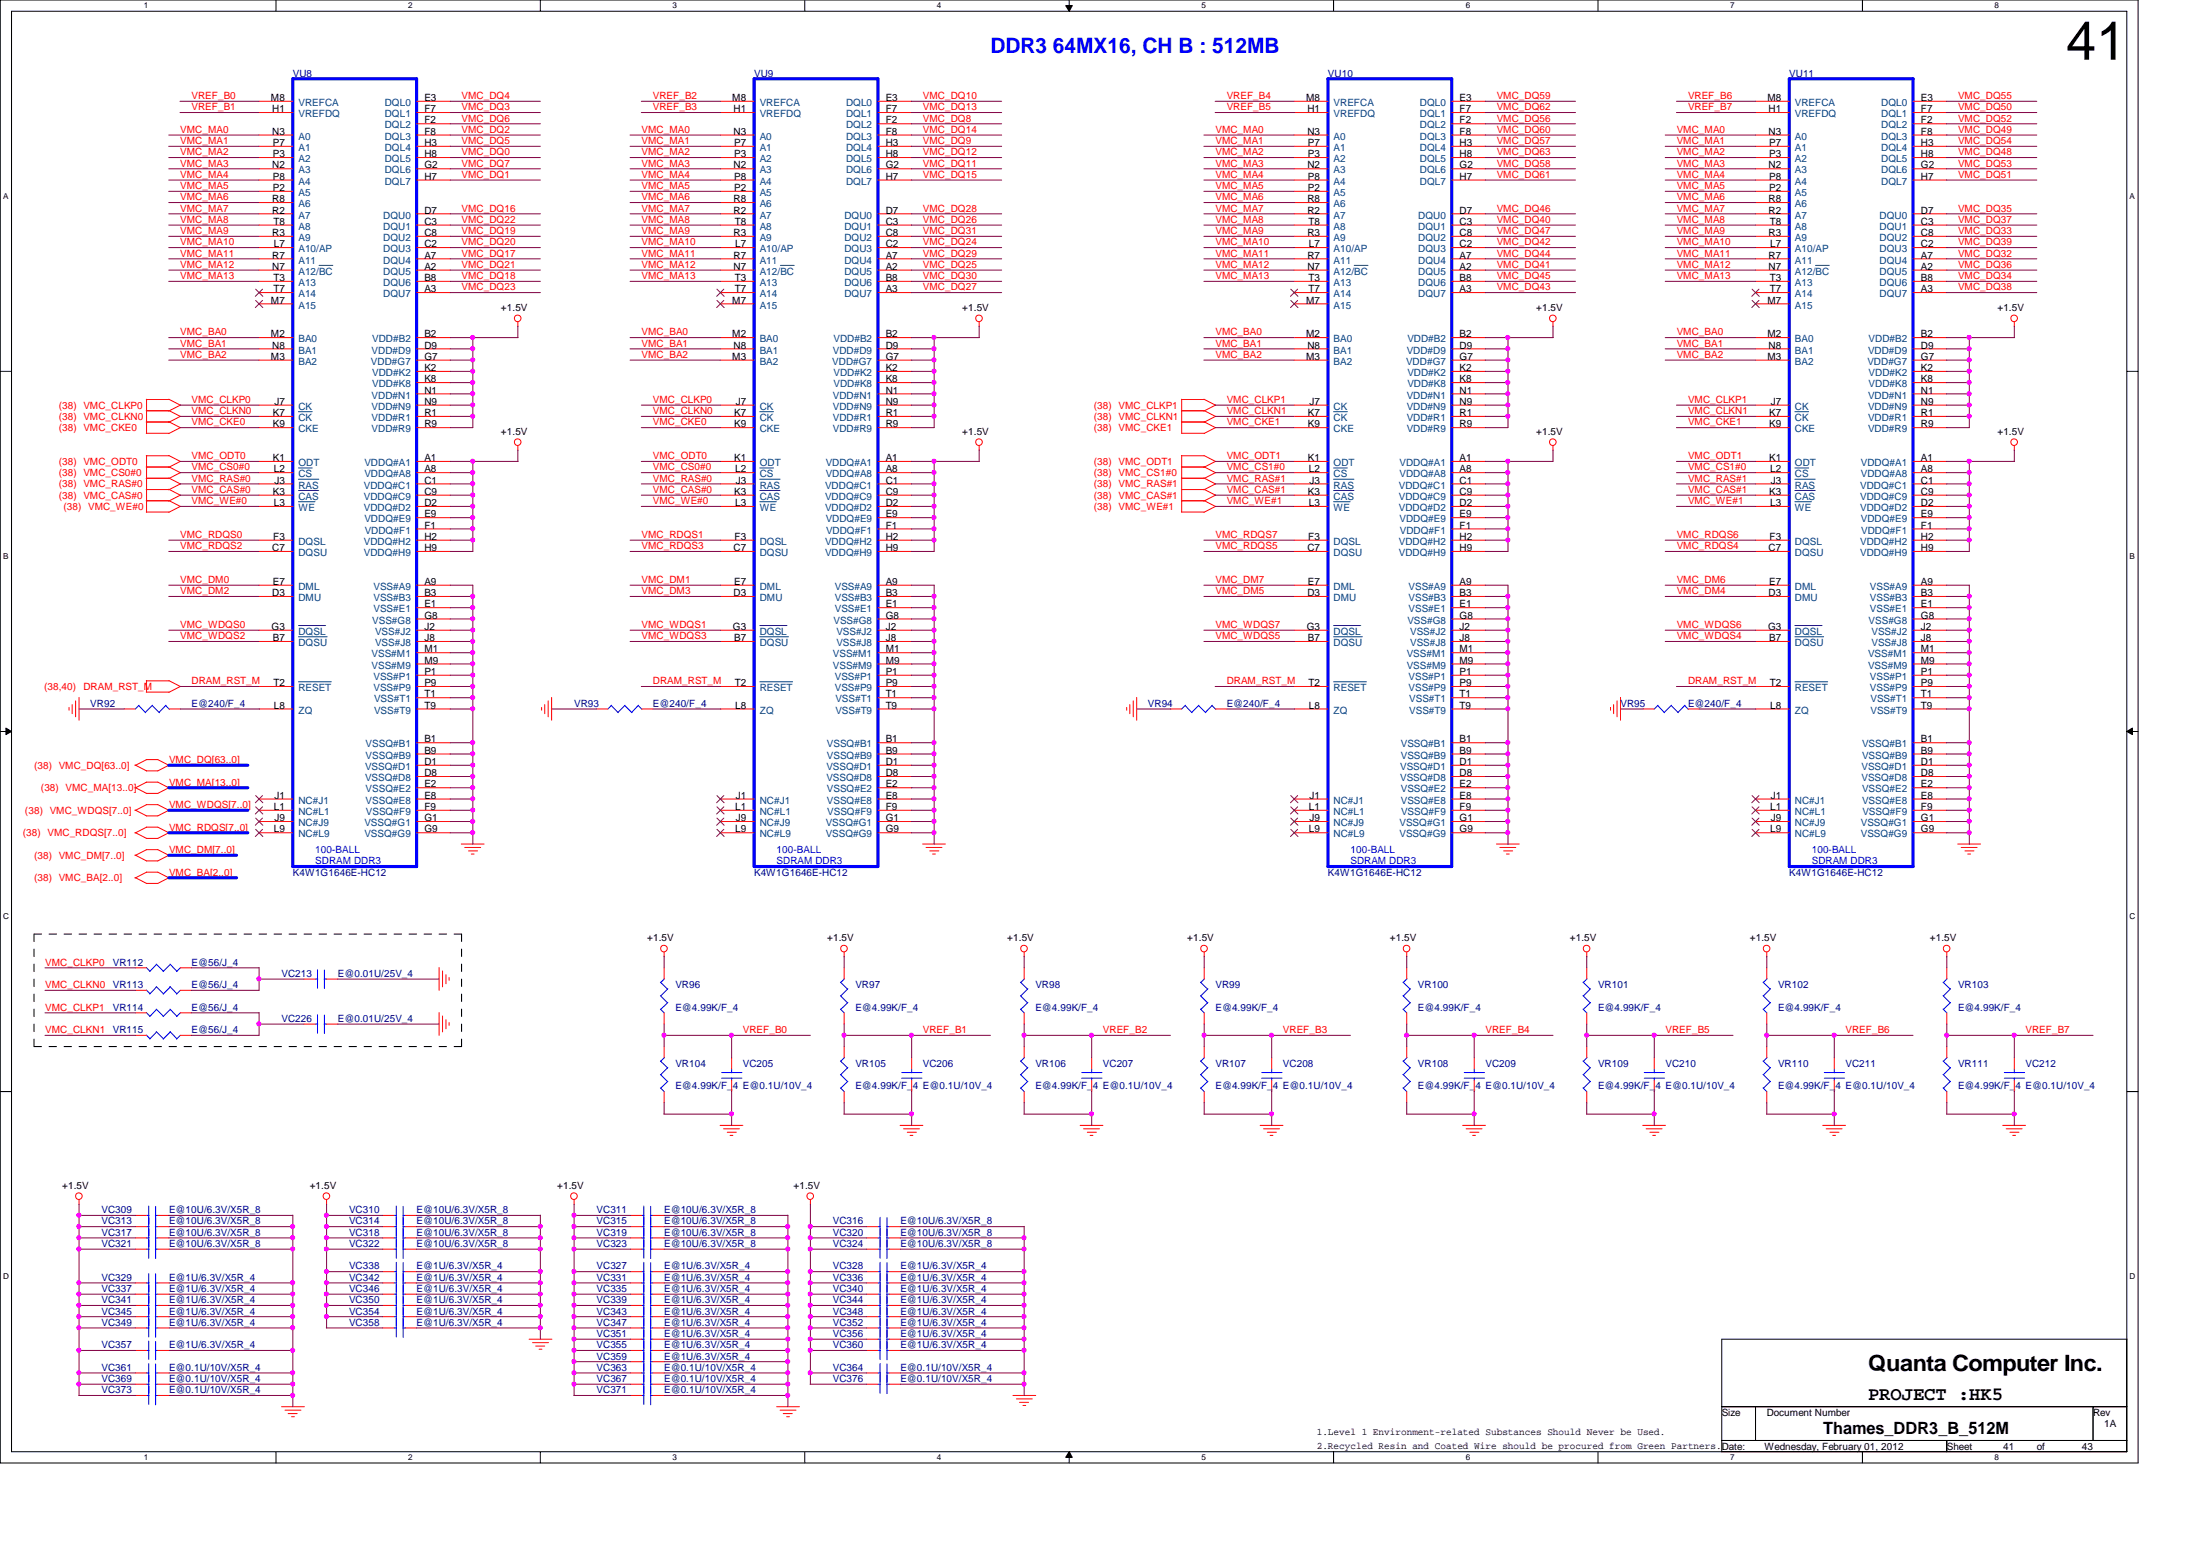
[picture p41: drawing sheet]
<svg xmlns="http://www.w3.org/2000/svg" width="297mm" height="210mm" viewBox="0 0 297 210" stroke-linecap="round" stroke-linejoin="round" font-family="sans-serif">
<defs><g id="words">
<text font-size="7.3" x="279.9" y="8.1">41</text>
<text font-size="3" x="253" y="185.7">Quanta Computer Inc.</text>
<text font-size="2.9" fill="#00f" x="134.2" y="7.2">DDR3 64MX16, CH B : 512MB</text>
<text font-size="2.6" x="253" y="189.6">PROJECT :HK5</text>
<text font-size="2.3" x="246.9" y="194.1">Thames_DDR3_B_512M</text>
<g font-size="1.4" fill="#000080">
<text x="39.7" y="10.4">VU8</text>
<text x="102.1" y="10.4">VU9</text>
<text x="179.9" y="10.4">VU10</text>
<text x="242.4" y="10.4">VU11</text>
<text x="12.2" y="95.7">VR92</text>
<text x="25.9" y="95.7">E@240/F_4</text>
<text x="77.8" y="95.7">VR93</text>
<text x="88.4" y="95.7">E@240/F_4</text>
<text x="155.5" y="95.7">VR94</text>
<text x="166.2" y="95.7">E@240/F_4</text>
<text x="219.5" y="95.7">VR95</text>
<text x="228.6" y="95.7">E@240/F_4</text>
<text x="39.7" y="118.6">K4W1G1646E-HC12</text>
<text x="102.1" y="118.6">K4W1G1646E-HC12</text>
<text x="179.9" y="118.6">K4W1G1646E-HC12</text>
<text x="242.4" y="118.6">K4W1G1646E-HC12</text>
<text x="15.3" y="130.8">VR112</text>
<text x="25.9" y="130.8">E@56/J_4</text>
<text x="15.3" y="133.8">VR113</text>
<text x="15.3" y="136.9">VR114</text>
<text x="25.9" y="133.8">E@56/J_4</text>
<text x="25.9" y="136.9">E@56/J_4</text>
<text x="38.1" y="132.3">VC213</text>
<text x="45.8" y="132.3">E@0.01U/25V_4</text>
<text x="91.5" y="133.8">VR96</text>
<text x="91.5" y="136.9">E@4.99K/F_4</text>
<text x="115.9" y="133.8">VR97</text>
<text x="115.9" y="136.9">E@4.99K/F_4</text>
<text x="140.2" y="133.8">VR98</text>
<text x="140.2" y="136.9">E@4.99K/F_4</text>
<text x="164.6" y="133.8">VR99</text>
<text x="164.6" y="136.9">E@4.99K/F_4</text>
<text x="192.1" y="133.8">VR100</text>
<text x="192.1" y="136.9">E@4.99K/F_4</text>
<text x="216.4" y="133.8">VR101</text>
<text x="216.4" y="136.9">E@4.99K/F_4</text>
<text x="240.8" y="133.8">VR102</text>
<text x="240.8" y="136.9">E@4.99K/F_4</text>
<text x="265.2" y="133.8">VR103</text>
<text x="265.2" y="136.9">E@4.99K/F_4</text>
<text x="15.3" y="139.9">VR115</text>
<text x="25.9" y="139.9">E@56/J_4</text>
<text x="38.1" y="138.4">VC226</text>
<text x="45.8" y="138.4">E@0.01U/25V_4</text>
<text x="91.5" y="144.5">VR104</text>
<text x="91.5" y="147.5">E@4.99K/F_4 E@0.1U/10V_4</text>
<text x="100.6" y="144.5">VC205</text>
<text x="115.9" y="144.5">VR105</text>
<text x="115.9" y="147.5">E@4.99K/F_4 E@0.1U/10V_4</text>
<text x="125" y="144.5">VC206</text>
<text x="140.2" y="144.5">VR106</text>
<text x="140.2" y="147.5">E@4.99K/F_4 E@0.1U/10V_4</text>
<text x="149.4" y="144.5">VC207</text>
<text x="164.6" y="144.5">VR107</text>
<text x="164.6" y="147.5">E@4.99K/F_4 E@0.1U/10V_4</text>
<text x="173.8" y="144.5">VC208</text>
<text x="192.1" y="144.5">VR108</text>
<text x="192.1" y="147.5">E@4.99K/F_4 E@0.1U/10V_4</text>
<text x="201.2" y="144.5">VC209</text>
<text x="216.4" y="144.5">VR109</text>
<text x="216.4" y="147.5">E@4.99K/F_4 E@0.1U/10V_4</text>
<text x="225.6" y="144.5">VC210</text>
<text x="240.8" y="144.5">VR110</text>
<text x="240.8" y="147.5">E@4.99K/F_4 E@0.1U/10V_4</text>
<text x="250" y="144.5">VC211</text>
<text x="265.2" y="144.5">VR111</text>
<text x="265.2" y="147.5">E@4.99K/F_4 E@0.1U/10V_4</text>
<text x="274.4" y="144.5">VC212</text>
<text x="13.8" y="165.8">VC313</text>
<text x="13.8" y="167.3">VC317</text>
<text x="13.8" y="164.3">VC309</text>
<text x="22.9" y="165.8">E@10U/6.3V/X5R_8</text>
<text x="22.9" y="167.3">E@10U/6.3V/X5R_8</text>
<text x="22.9" y="164.3">E@10U/6.3V/X5R_8</text>
<text x="47.3" y="165.8">VC314</text>
<text x="47.3" y="167.3">VC318</text>
<text x="47.3" y="164.3">VC310</text>
<text x="56.4" y="165.8">E@10U/6.3V/X5R_8</text>
<text x="56.4" y="167.3">E@10U/6.3V/X5R_8</text>
<text x="56.4" y="164.3">E@10U/6.3V/X5R_8</text>
<text x="80.8" y="165.8">VC315</text>
<text x="80.8" y="164.3">VC311</text>
<text x="80.8" y="167.3">VC319</text>
<text x="90" y="165.8">E@10U/6.3V/X5R_8</text>
<text x="90" y="164.3">E@10U/6.3V/X5R_8</text>
<text x="90" y="167.3">E@10U/6.3V/X5R_8</text>
<text x="112.8" y="167.3">VC320</text>
<text x="112.8" y="165.8">VC316</text>
<text x="122" y="167.3">E@10U/6.3V/X5R_8</text>
<text x="122" y="165.8">E@10U/6.3V/X5R_8</text>
<text x="13.8" y="168.9">VC321</text>
<text x="13.8" y="173.4">VC329</text>
<text x="22.9" y="168.9">E@10U/6.3V/X5R_8</text>
<text x="22.9" y="173.4">E@1U/6.3V/X5R_4</text>
<text x="47.3" y="168.9">VC322</text>
<text x="47.3" y="173.4">VC342</text>
<text x="47.3" y="171.9">VC338</text>
<text x="56.4" y="168.9">E@10U/6.3V/X5R_8</text>
<text x="56.4" y="173.4">E@1U/6.3V/X5R_4</text>
<text x="56.4" y="171.9">E@1U/6.3V/X5R_4</text>
<text x="80.8" y="171.9">VC327</text>
<text x="80.8" y="168.9">VC323</text>
<text x="80.8" y="173.4">VC331</text>
<text x="90" y="171.9">E@1U/6.3V/X5R_4</text>
<text x="90" y="168.9">E@10U/6.3V/X5R_8</text>
<text x="90" y="173.4">E@1U/6.3V/X5R_4</text>
<text x="112.8" y="168.9">VC324</text>
<text x="112.8" y="173.4">VC336</text>
<text x="112.8" y="171.9">VC328</text>
<text x="122" y="168.9">E@10U/6.3V/X5R_8</text>
<text x="122" y="173.4">E@1U/6.3V/X5R_4</text>
<text x="122" y="171.9">E@1U/6.3V/X5R_4</text>
<text x="13.8" y="175">VC337</text>
<text x="13.8" y="179.5">VC349</text>
<text x="13.8" y="178">VC345</text>
<text x="13.8" y="176.5">VC341</text>
<text x="22.9" y="175">E@1U/6.3V/X5R_4</text>
<text x="22.9" y="179.5">E@1U/6.3V/X5R_4</text>
<text x="22.9" y="178">E@1U/6.3V/X5R_4</text>
<text x="22.9" y="176.5">E@1U/6.3V/X5R_4</text>
<text x="47.3" y="175">VC346</text>
<text x="47.3" y="176.5">VC350</text>
<text x="47.3" y="178">VC354</text>
<text x="47.3" y="179.5">VC358</text>
<text x="56.4" y="175">E@1U/6.3V/X5R_4</text>
<text x="56.4" y="176.5">E@1U/6.3V/X5R_4</text>
<text x="56.4" y="178">E@1U/6.3V/X5R_4</text>
<text x="56.4" y="179.5">E@1U/6.3V/X5R_4</text>
<text x="80.8" y="178">VC343</text>
<text x="80.8" y="179.5">VC347</text>
<text x="80.8" y="175">VC335</text>
<text x="80.8" y="176.5">VC339</text>
<text x="90" y="178">E@1U/6.3V/X5R_4</text>
<text x="90" y="179.5">E@1U/6.3V/X5R_4</text>
<text x="90" y="175">E@1U/6.3V/X5R_4</text>
<text x="90" y="176.5">E@1U/6.3V/X5R_4</text>
<text x="112.8" y="176.5">VC344</text>
<text x="112.8" y="178">VC348</text>
<text x="112.8" y="179.5">VC352</text>
<text x="112.8" y="175">VC340</text>
<text x="122" y="176.5">E@1U/6.3V/X5R_4</text>
<text x="122" y="178">E@1U/6.3V/X5R_4</text>
<text x="122" y="179.5">E@1U/6.3V/X5R_4</text>
<text x="122" y="175">E@1U/6.3V/X5R_4</text>
<text x="13.8" y="182.6">VC357</text>
<text x="13.8" y="185.6">VC361</text>
<text x="22.9" y="182.6">E@1U/6.3V/X5R_4</text>
<text x="22.9" y="185.6">E@0.1U/10V/X5R_4</text>
<text x="80.8" y="182.6">VC355</text>
<text x="80.8" y="181.1">VC351</text>
<text x="80.8" y="185.6">VC363</text>
<text x="80.8" y="184.1">VC359</text>
<text x="90" y="182.6">E@1U/6.3V/X5R_4</text>
<text x="90" y="181.1">E@1U/6.3V/X5R_4</text>
<text x="90" y="185.6">E@0.1U/10V/X5R_4</text>
<text x="90" y="184.1">E@1U/6.3V/X5R_4</text>
<text x="112.8" y="181.1">VC356</text>
<text x="112.8" y="185.6">VC364</text>
<text x="112.8" y="182.6">VC360</text>
<text x="122" y="181.1">E@1U/6.3V/X5R_4</text>
<text x="122" y="185.6">E@0.1U/10V/X5R_4</text>
<text x="122" y="182.6">E@1U/6.3V/X5R_4</text>
<text x="13.8" y="187.2">VC369</text>
<text x="13.8" y="188.7">VC373</text>
<text x="22.9" y="187.2">E@0.1U/10V/X5R_4</text>
<text x="22.9" y="188.7">E@0.1U/10V/X5R_4</text>
<text x="80.8" y="187.2">VC367</text>
<text x="80.8" y="188.7">VC371</text>
<text x="90" y="187.2">E@0.1U/10V/X5R_4</text>
<text x="90" y="188.7">E@0.1U/10V/X5R_4</text>
<text x="112.8" y="187.2">VC376</text>
<text x="122" y="187.2">E@0.1U/10V/X5R_4</text>
</g>
<g font-size="1.4" fill="#f00">
<text x="24.4" y="18">VMC_MA0</text>
<text x="25.9" y="14.9">VREF_B1</text>
<text x="25.9" y="13.4">VREF_B0</text>
<text x="62.5" y="16.5">VMC_DQ6</text>
<text x="62.5" y="13.4">VMC_DQ4</text>
<text x="62.5" y="14.9">VMC_DQ3</text>
<text x="62.5" y="18">VMC_DQ2</text>
<text x="86.9" y="18">VMC_MA0</text>
<text x="88.4" y="13.4">VREF_B2</text>
<text x="88.4" y="14.9">VREF_B3</text>
<text x="125" y="13.4">VMC_DQ10</text>
<text x="125" y="18">VMC_DQ14</text>
<text x="125" y="16.5">VMC_DQ8</text>
<text x="125" y="14.9">VMC_DQ13</text>
<text x="164.6" y="18">VMC_MA0</text>
<text x="166.2" y="13.4">VREF_B4</text>
<text x="166.2" y="14.9">VREF_B5</text>
<text x="202.7" y="14.9">VMC_DQ62</text>
<text x="202.7" y="16.5">VMC_DQ56</text>
<text x="202.7" y="13.4">VMC_DQ59</text>
<text x="202.7" y="18">VMC_DQ60</text>
<text x="227.1" y="18">VMC_MA0</text>
<text x="228.6" y="13.4">VREF_B6</text>
<text x="228.6" y="14.9">VREF_B7</text>
<text x="265.2" y="18">VMC_DQ49</text>
<text x="265.2" y="16.5">VMC_DQ52</text>
<text x="265.2" y="13.4">VMC_DQ55</text>
<text x="265.2" y="14.9">VMC_DQ50</text>
<text x="24.4" y="19.5">VMC_MA1</text>
<text x="24.4" y="21">VMC_MA2</text>
<text x="24.4" y="22.6">VMC_MA3</text>
<text x="62.5" y="19.5">VMC_DQ5</text>
<text x="62.5" y="21">VMC_DQ0</text>
<text x="62.5" y="22.6">VMC_DQ7</text>
<text x="86.9" y="19.5">VMC_MA1</text>
<text x="86.9" y="21">VMC_MA2</text>
<text x="86.9" y="22.6">VMC_MA3</text>
<text x="125" y="21">VMC_DQ12</text>
<text x="125" y="22.6">VMC_DQ11</text>
<text x="125" y="19.5">VMC_DQ9</text>
<text x="164.6" y="19.5">VMC_MA1</text>
<text x="164.6" y="21">VMC_MA2</text>
<text x="164.6" y="22.6">VMC_MA3</text>
<text x="202.7" y="21">VMC_DQ63</text>
<text x="202.7" y="19.5">VMC_DQ57</text>
<text x="202.7" y="22.6">VMC_DQ58</text>
<text x="227.1" y="19.5">VMC_MA1</text>
<text x="227.1" y="21">VMC_MA2</text>
<text x="227.1" y="22.6">VMC_MA3</text>
<text x="265.2" y="19.5">VMC_DQ54</text>
<text x="265.2" y="21">VMC_DQ48</text>
<text x="265.2" y="22.6">VMC_DQ53</text>
<text x="24.4" y="25.6">VMC_MA5</text>
<text x="24.4" y="27.1">VMC_MA6</text>
<text x="24.4" y="28.7">VMC_MA7</text>
<text x="24.4" y="24.1">VMC_MA4</text>
<text x="62.5" y="24.1">VMC_DQ1</text>
<text x="62.5" y="28.7">VMC_DQ16</text>
<text x="86.9" y="25.6">VMC_MA5</text>
<text x="86.9" y="27.1">VMC_MA6</text>
<text x="86.9" y="28.7">VMC_MA7</text>
<text x="86.9" y="24.1">VMC_MA4</text>
<text x="125" y="28.7">VMC_DQ28</text>
<text x="125" y="24.1">VMC_DQ15</text>
<text x="164.6" y="25.6">VMC_MA5</text>
<text x="164.6" y="27.1">VMC_MA6</text>
<text x="164.6" y="28.7">VMC_MA7</text>
<text x="164.6" y="24.1">VMC_MA4</text>
<text x="202.7" y="24.1">VMC_DQ61</text>
<text x="202.7" y="28.7">VMC_DQ46</text>
<text x="227.1" y="25.6">VMC_MA5</text>
<text x="227.1" y="27.1">VMC_MA6</text>
<text x="227.1" y="28.7">VMC_MA7</text>
<text x="227.1" y="24.1">VMC_MA4</text>
<text x="265.2" y="28.7">VMC_DQ35</text>
<text x="265.2" y="24.1">VMC_DQ51</text>
<text x="24.4" y="33.2">VMC_MA10</text>
<text x="24.4" y="34.8">VMC_MA11</text>
<text x="24.4" y="30.2">VMC_MA8</text>
<text x="24.4" y="31.7">VMC_MA9</text>
<text x="62.5" y="34.8">VMC_DQ17</text>
<text x="62.5" y="30.2">VMC_DQ22</text>
<text x="62.5" y="33.2">VMC_DQ20</text>
<text x="62.5" y="31.7">VMC_DQ19</text>
<text x="86.9" y="33.2">VMC_MA10</text>
<text x="86.9" y="34.8">VMC_MA11</text>
<text x="86.9" y="30.2">VMC_MA8</text>
<text x="86.9" y="31.7">VMC_MA9</text>
<text x="125" y="34.8">VMC_DQ29</text>
<text x="125" y="33.2">VMC_DQ24</text>
<text x="125" y="30.2">VMC_DQ26</text>
<text x="125" y="31.7">VMC_DQ31</text>
<text x="164.6" y="33.2">VMC_MA10</text>
<text x="164.6" y="34.8">VMC_MA11</text>
<text x="164.6" y="30.2">VMC_MA8</text>
<text x="164.6" y="31.7">VMC_MA9</text>
<text x="202.7" y="33.2">VMC_DQ42</text>
<text x="202.7" y="30.2">VMC_DQ40</text>
<text x="202.7" y="31.7">VMC_DQ47</text>
<text x="202.7" y="34.8">VMC_DQ44</text>
<text x="227.1" y="33.2">VMC_MA10</text>
<text x="227.1" y="34.8">VMC_MA11</text>
<text x="227.1" y="30.2">VMC_MA8</text>
<text x="227.1" y="31.7">VMC_MA9</text>
<text x="265.2" y="33.2">VMC_DQ39</text>
<text x="265.2" y="31.7">VMC_DQ33</text>
<text x="265.2" y="34.8">VMC_DQ32</text>
<text x="265.2" y="30.2">VMC_DQ37</text>
<text x="24.4" y="36.3">VMC_MA12</text>
<text x="24.4" y="37.8">VMC_MA13</text>
<text x="62.5" y="37.8">VMC_DQ18</text>
<text x="62.5" y="39.3">VMC_DQ23</text>
<text x="62.5" y="36.3">VMC_DQ21</text>
<text x="86.9" y="36.3">VMC_MA12</text>
<text x="86.9" y="37.8">VMC_MA13</text>
<text x="125" y="39.3">VMC_DQ27</text>
<text x="125" y="36.3">VMC_DQ25</text>
<text x="125" y="37.8">VMC_DQ30</text>
<text x="164.6" y="36.3">VMC_MA12</text>
<text x="164.6" y="37.8">VMC_MA13</text>
<text x="202.7" y="36.3">VMC_DQ41</text>
<text x="202.7" y="37.8">VMC_DQ45</text>
<text x="202.7" y="39.3">VMC_DQ43</text>
<text x="227.1" y="36.3">VMC_MA12</text>
<text x="227.1" y="37.8">VMC_MA13</text>
<text x="265.2" y="37.8">VMC_DQ34</text>
<text x="265.2" y="39.3">VMC_DQ38</text>
<text x="265.2" y="36.3">VMC_DQ36</text>
<text x="24.4" y="46.9">VMC_BA1</text>
<text x="24.4" y="45.4">VMC_BA0</text>
<text x="86.9" y="46.9">VMC_BA1</text>
<text x="86.9" y="45.4">VMC_BA0</text>
<text x="164.6" y="46.9">VMC_BA1</text>
<text x="164.6" y="45.4">VMC_BA0</text>
<text x="227.1" y="46.9">VMC_BA1</text>
<text x="227.1" y="45.4">VMC_BA0</text>
<text x="24.4" y="48.5">VMC_BA2</text>
<text x="86.9" y="48.5">VMC_BA2</text>
<text x="164.6" y="48.5">VMC_BA2</text>
<text x="227.1" y="48.5">VMC_BA2</text>
<text x="8" y="55.3">(38) VMC_CLKP0</text>
<text x="8" y="58.4">(38) VMC_CKE0</text>
<text x="8" y="56.9">(38) VMC_CLKN0</text>
<text x="25.9" y="56.1">VMC_CLKN0</text>
<text x="25.9" y="54.6">VMC_CLKP0</text>
<text x="25.9" y="57.6">VMC_CKE0</text>
<text x="88.4" y="57.6">VMC_CKE0</text>
<text x="88.4" y="56.1">VMC_CLKN0</text>
<text x="88.4" y="54.6">VMC_CLKP0</text>
<text x="148.2" y="58.4">(38) VMC_CKE1</text>
<text x="148.2" y="55.3">(38) VMC_CLKP1</text>
<text x="148.2" y="56.9">(38) VMC_CLKN1</text>
<text x="166.2" y="56.1">VMC_CLKN1</text>
<text x="166.2" y="54.6">VMC_CLKP1</text>
<text x="166.2" y="57.6">VMC_CKE1</text>
<text x="228.6" y="57.6">VMC_CKE1</text>
<text x="228.6" y="56.1">VMC_CLKN1</text>
<text x="228.6" y="54.6">VMC_CLKP1</text>
<text x="8" y="62.9">(38) VMC_ODT0</text>
<text x="8" y="64.5">(38) VMC_CS0#0</text>
<text x="8" y="66">(38) VMC_RAS#0</text>
<text x="25.9" y="63.7">VMC_CS0#0</text>
<text x="25.9" y="65.2">VMC_RAS#0</text>
<text x="25.9" y="62.2">VMC_ODT0</text>
<text x="88.4" y="63.7">VMC_CS0#0</text>
<text x="88.4" y="65.2">VMC_RAS#0</text>
<text x="88.4" y="62.2">VMC_ODT0</text>
<text x="148.2" y="66">(38) VMC_RAS#1</text>
<text x="148.2" y="62.9">(38) VMC_ODT1</text>
<text x="148.2" y="64.5">(38) VMC_CS1#0</text>
<text x="166.2" y="63.7">VMC_CS1#0</text>
<text x="166.2" y="65.2">VMC_RAS#1</text>
<text x="166.2" y="62.2">VMC_ODT1</text>
<text x="228.6" y="63.7">VMC_CS1#0</text>
<text x="228.6" y="65.2">VMC_RAS#1</text>
<text x="228.6" y="62.2">VMC_ODT1</text>
<text x="8" y="67.5">(38) VMC_CAS#0</text>
<text x="8.6" y="69">(38) VMC_WE#0</text>
<text x="25.9" y="66.8">VMC_CAS#0</text>
<text x="25.9" y="68.3">VMC_WE#0</text>
<text x="88.4" y="66.8">VMC_CAS#0</text>
<text x="88.4" y="68.3">VMC_WE#0</text>
<text x="148.2" y="69">(38) VMC_WE#1</text>
<text x="148.2" y="67.5">(38) VMC_CAS#1</text>
<text x="166.2" y="66.8">VMC_CAS#1</text>
<text x="166.2" y="68.3">VMC_WE#1</text>
<text x="228.6" y="66.8">VMC_CAS#1</text>
<text x="228.6" y="68.3">VMC_WE#1</text>
<text x="24.4" y="74.4">VMC_RDQS2</text>
<text x="24.4" y="72.9">VMC_RDQS0</text>
<text x="86.9" y="74.4">VMC_RDQS3</text>
<text x="86.9" y="72.9">VMC_RDQS1</text>
<text x="164.6" y="74.4">VMC_RDQS5</text>
<text x="164.6" y="72.9">VMC_RDQS7</text>
<text x="227.1" y="72.9">VMC_RDQS6</text>
<text x="227.1" y="74.4">VMC_RDQS4</text>
<text x="24.4" y="80.5">VMC_DM2</text>
<text x="24.4" y="79">VMC_DM0</text>
<text x="86.9" y="80.5">VMC_DM3</text>
<text x="86.9" y="79">VMC_DM1</text>
<text x="164.6" y="79">VMC_DM7</text>
<text x="164.6" y="80.5">VMC_DM5</text>
<text x="227.1" y="79">VMC_DM6</text>
<text x="227.1" y="80.5">VMC_DM4</text>
<text x="24.4" y="86.6">VMC_WDQS2</text>
<text x="24.4" y="85">VMC_WDQS0</text>
<text x="86.9" y="86.6">VMC_WDQS3</text>
<text x="86.9" y="85">VMC_WDQS1</text>
<text x="164.6" y="86.6">VMC_WDQS5</text>
<text x="164.6" y="85">VMC_WDQS7</text>
<text x="227.1" y="85">VMC_WDQS6</text>
<text x="227.1" y="86.6">VMC_WDQS4</text>
<text x="6" y="93.4">(38,40)</text>
<text x="11.3" y="93.4">DRAM_RST_M</text>
<text x="25.9" y="92.7">DRAM_RST_M</text>
<text x="88.4" y="92.7">DRAM_RST_M</text>
<text x="166.2" y="92.7">DRAM_RST_M</text>
<text x="228.6" y="92.7">DRAM_RST_M</text>
<text x="4.6" y="104.1">(38) VMC_DQ[63..0]</text>
<text x="5.5" y="107.1">(38) VMC_MA[13..0]</text>
<text x="22.9" y="103.3">VMC_DQ[63..0]</text>
<text x="22.9" y="106.4">VMC_MA[13..0]</text>
<text x="3.1" y="113.2">(38) VMC_RDQS[7..0]</text>
<text x="3.4" y="110.2">(38) VMC_WDQS[7..0]</text>
<text x="22.9" y="109.4">VMC_WDQS[7..0]</text>
<text x="22.9" y="112.5">VMC_RDQS[7..0]</text>
<text x="4.6" y="116.3">(38) VMC_DM[7..0]</text>
<text x="4.6" y="119.3">(38) VMC_BA[2..0]</text>
<text x="22.9" y="118.6">VMC_BA[2..0]</text>
<text x="22.9" y="115.5">VMC_DM[7..0]</text>
<text x="6.1" y="130.8">VMC_CLKP0</text>
<text x="6.1" y="133.8">VMC_CLKN0</text>
<text x="6.1" y="136.9">VMC_CLKP1</text>
<text x="6.1" y="139.9">VMC_CLKN1</text>
<text x="100.6" y="139.9">VREF_B0</text>
<text x="125" y="139.9">VREF_B1</text>
<text x="149.4" y="139.9">VREF_B2</text>
<text x="173.8" y="139.9">VREF_B3</text>
<text x="201.2" y="139.9">VREF_B4</text>
<text x="225.6" y="139.9">VREF_B5</text>
<text x="250" y="139.9">VREF_B6</text>
<text x="274.4" y="139.9">VREF_B7</text>
</g>
<g font-size="1.4">
<text x="36.7" y="13.7">M8</text>
<text x="36.9" y="15.2">H1</text>
<text x="57.5" y="13.7">E3</text>
<text x="57.5" y="15.2">F7</text>
<text x="57.5" y="16.7">F2</text>
<text x="99.2" y="13.7">M8</text>
<text x="99.4" y="15.2">H1</text>
<text x="120" y="13.7">E3</text>
<text x="120" y="15.2">F7</text>
<text x="120" y="16.7">F2</text>
<text x="176.9" y="13.7">M8</text>
<text x="177.1" y="15.2">H1</text>
<text x="197.7" y="13.7">E3</text>
<text x="197.7" y="15.2">F7</text>
<text x="197.7" y="16.7">F2</text>
<text x="239.4" y="13.7">M8</text>
<text x="239.6" y="15.2">H1</text>
<text x="260.2" y="13.7">E3</text>
<text x="260.2" y="15.2">F7</text>
<text x="260.2" y="16.7">F2</text>
<text x="36.9" y="22.8">N2</text>
<text x="36.9" y="18.2">N3</text>
<text x="37" y="21.3">P3</text>
<text x="37" y="19.8">P7</text>
<text x="57.5" y="18.2">F8</text>
<text x="57.5" y="19.8">H3</text>
<text x="57.5" y="21.3">H8</text>
<text x="57.5" y="22.8">G2</text>
<text x="99.4" y="22.8">N2</text>
<text x="99.4" y="18.2">N3</text>
<text x="99.4" y="21.3">P3</text>
<text x="99.4" y="19.8">P7</text>
<text x="120" y="18.2">F8</text>
<text x="120" y="19.8">H3</text>
<text x="120" y="21.3">H8</text>
<text x="120" y="22.8">G2</text>
<text x="177.1" y="22.8">N2</text>
<text x="177.1" y="18.2">N3</text>
<text x="177.2" y="21.3">P3</text>
<text x="177.2" y="19.8">P7</text>
<text x="197.7" y="18.2">F8</text>
<text x="197.7" y="19.8">H3</text>
<text x="197.7" y="21.3">H8</text>
<text x="197.7" y="22.8">G2</text>
<text x="239.6" y="22.8">N2</text>
<text x="239.6" y="18.2">N3</text>
<text x="239.6" y="21.3">P3</text>
<text x="239.6" y="19.8">P7</text>
<text x="260.2" y="18.2">F8</text>
<text x="260.2" y="19.8">H3</text>
<text x="260.2" y="21.3">H8</text>
<text x="260.2" y="22.8">G2</text>
<text x="36.9" y="27.4">R8</text>
<text x="36.9" y="28.9">R2</text>
<text x="37" y="24.3">P8</text>
<text x="37" y="25.9">P2</text>
<text x="57.5" y="24.3">H7</text>
<text x="57.5" y="28.9">D7</text>
<text x="99.4" y="27.4">R8</text>
<text x="99.4" y="28.9">R2</text>
<text x="99.4" y="24.3">P8</text>
<text x="99.4" y="25.9">P2</text>
<text x="120" y="24.3">H7</text>
<text x="120" y="28.9">D7</text>
<text x="177.1" y="27.4">R8</text>
<text x="177.1" y="28.9">R2</text>
<text x="177.2" y="24.3">P8</text>
<text x="177.2" y="25.9">P2</text>
<text x="197.7" y="24.3">H7</text>
<text x="197.7" y="28.9">D7</text>
<text x="239.6" y="27.4">R8</text>
<text x="239.6" y="28.9">R2</text>
<text x="239.6" y="24.3">P8</text>
<text x="239.6" y="25.9">P2</text>
<text x="260.2" y="24.3">H7</text>
<text x="260.2" y="28.9">D7</text>
<text x="36.9" y="32">R3</text>
<text x="36.9" y="35">R7</text>
<text x="37" y="30.4">T8</text>
<text x="37.1" y="33.5">L7</text>
<text x="57.5" y="30.4">C3</text>
<text x="57.5" y="32">C8</text>
<text x="57.5" y="33.5">C2</text>
<text x="57.5" y="35">A7</text>
<text x="99.4" y="32">R3</text>
<text x="99.4" y="35">R7</text>
<text x="99.5" y="30.4">T8</text>
<text x="99.6" y="33.5">L7</text>
<text x="120" y="30.4">C3</text>
<text x="120" y="32">C8</text>
<text x="120" y="33.5">C2</text>
<text x="120" y="35">A7</text>
<text x="177.1" y="32">R3</text>
<text x="177.1" y="35">R7</text>
<text x="177.2" y="30.4">T8</text>
<text x="177.3" y="33.5">L7</text>
<text x="197.7" y="30.4">C3</text>
<text x="197.7" y="32">C8</text>
<text x="197.7" y="33.5">C2</text>
<text x="197.7" y="35">A7</text>
<text x="239.6" y="32">R3</text>
<text x="239.6" y="35">R7</text>
<text x="239.7" y="30.4">T8</text>
<text x="239.8" y="33.5">L7</text>
<text x="260.2" y="30.4">C3</text>
<text x="260.2" y="32">C8</text>
<text x="260.2" y="33.5">C2</text>
<text x="260.2" y="35">A7</text>
<text x="36.7" y="41.1">M7</text>
<text x="36.9" y="36.5">N7</text>
<text x="37" y="38.1">T3</text>
<text x="37" y="39.6">T7</text>
<text x="57.5" y="36.5">A2</text>
<text x="57.5" y="38.1">B8</text>
<text x="57.5" y="39.6">A3</text>
<text x="99.2" y="41.1">M7</text>
<text x="99.4" y="36.5">N7</text>
<text x="99.5" y="38.1">T3</text>
<text x="99.5" y="39.6">T7</text>
<text x="120" y="36.5">A2</text>
<text x="120" y="38.1">B8</text>
<text x="120" y="39.6">A3</text>
<text x="176.9" y="41.1">M7</text>
<text x="177.1" y="36.5">N7</text>
<text x="177.2" y="38.1">T3</text>
<text x="177.2" y="39.6">T7</text>
<text x="197.7" y="36.5">A2</text>
<text x="197.7" y="38.1">B8</text>
<text x="197.7" y="39.6">A3</text>
<text x="239.4" y="41.1">M7</text>
<text x="239.6" y="36.5">N7</text>
<text x="239.7" y="38.1">T3</text>
<text x="239.7" y="39.6">T7</text>
<text x="260.2" y="36.5">A2</text>
<text x="260.2" y="38.1">B8</text>
<text x="260.2" y="39.6">A3</text>
<text x="36.7" y="45.7">M2</text>
<text x="36.9" y="47.2">N8</text>
<text x="57.5" y="45.7">B2</text>
<text x="57.5" y="47.2">D9</text>
<text x="67.9" y="42.1">+1.5V</text>
<text x="99.2" y="45.7">M2</text>
<text x="99.4" y="47.2">N8</text>
<text x="120" y="45.7">B2</text>
<text x="120" y="47.2">D9</text>
<text x="130.3" y="42.1">+1.5V</text>
<text x="176.9" y="45.7">M2</text>
<text x="177.1" y="47.2">N8</text>
<text x="197.7" y="45.7">B2</text>
<text x="197.7" y="47.2">D9</text>
<text x="208.1" y="42.1">+1.5V</text>
<text x="239.4" y="45.7">M2</text>
<text x="239.6" y="47.2">N8</text>
<text x="260.2" y="45.7">B2</text>
<text x="260.2" y="47.2">D9</text>
<text x="270.5" y="42.1">+1.5V</text>
<text x="36.7" y="48.7">M3</text>
<text x="57.5" y="48.7">G7</text>
<text x="57.5" y="50.2">K2</text>
<text x="57.5" y="51.8">K8</text>
<text x="57.5" y="53.3">N1</text>
<text x="99.2" y="48.7">M3</text>
<text x="120" y="48.7">G7</text>
<text x="120" y="50.2">K2</text>
<text x="120" y="51.8">K8</text>
<text x="120" y="53.3">N1</text>
<text x="176.9" y="48.7">M3</text>
<text x="197.7" y="48.7">G7</text>
<text x="197.7" y="50.2">K2</text>
<text x="197.7" y="51.8">K8</text>
<text x="197.7" y="53.3">N1</text>
<text x="239.4" y="48.7">M3</text>
<text x="260.2" y="48.7">G7</text>
<text x="260.2" y="50.2">K2</text>
<text x="260.2" y="51.8">K8</text>
<text x="260.2" y="53.3">N1</text>
<text x="37" y="57.9">K9</text>
<text x="37" y="56.3">K7</text>
<text x="37.2" y="54.8">J7</text>
<text x="57.5" y="54.8">N9</text>
<text x="57.5" y="56.3">R1</text>
<text x="57.5" y="57.9">R9</text>
<text x="67.9" y="58.8">+1.5V</text>
<text x="99.4" y="57.9">K9</text>
<text x="99.4" y="56.3">K7</text>
<text x="99.6" y="54.8">J7</text>
<text x="120" y="54.8">N9</text>
<text x="120" y="56.3">R1</text>
<text x="120" y="57.9">R9</text>
<text x="130.3" y="58.8">+1.5V</text>
<text x="177.2" y="57.9">K9</text>
<text x="177.2" y="56.3">K7</text>
<text x="177.4" y="54.8">J7</text>
<text x="197.7" y="54.8">N9</text>
<text x="197.7" y="56.3">R1</text>
<text x="197.7" y="57.9">R9</text>
<text x="208.1" y="58.8">+1.5V</text>
<text x="239.6" y="57.9">K9</text>
<text x="239.6" y="56.3">K7</text>
<text x="239.9" y="54.8">J7</text>
<text x="260.2" y="54.8">N9</text>
<text x="260.2" y="56.3">R1</text>
<text x="260.2" y="57.9">R9</text>
<text x="270.5" y="58.8">+1.5V</text>
<text x="37" y="62.4">K1</text>
<text x="37.1" y="64">L2</text>
<text x="37.2" y="65.5">J3</text>
<text x="57.5" y="62.4">A1</text>
<text x="57.5" y="64">A8</text>
<text x="57.5" y="65.5">C1</text>
<text x="99.4" y="62.4">K1</text>
<text x="99.6" y="64">L2</text>
<text x="99.6" y="65.5">J3</text>
<text x="120" y="62.4">A1</text>
<text x="120" y="64">A8</text>
<text x="120" y="65.5">C1</text>
<text x="177.2" y="62.4">K1</text>
<text x="177.3" y="64">L2</text>
<text x="177.4" y="65.5">J3</text>
<text x="197.7" y="62.4">A1</text>
<text x="197.7" y="64">A8</text>
<text x="197.7" y="65.5">C1</text>
<text x="239.6" y="62.4">K1</text>
<text x="239.8" y="64">L2</text>
<text x="239.9" y="65.5">J3</text>
<text x="260.2" y="62.4">A1</text>
<text x="260.2" y="64">A8</text>
<text x="260.2" y="65.5">C1</text>
<text x="37" y="67">K3</text>
<text x="37.1" y="68.5">L3</text>
<text x="57.5" y="67">C9</text>
<text x="57.5" y="70.1">E9</text>
<text x="57.5" y="71.6">F1</text>
<text x="57.5" y="68.5">D2</text>
<text x="99.4" y="67">K3</text>
<text x="99.6" y="68.5">L3</text>
<text x="120" y="67">C9</text>
<text x="120" y="70.1">E9</text>
<text x="120" y="71.6">F1</text>
<text x="120" y="68.5">D2</text>
<text x="177.2" y="67">K3</text>
<text x="177.3" y="68.5">L3</text>
<text x="197.7" y="67">C9</text>
<text x="197.7" y="70.1">E9</text>
<text x="197.7" y="71.6">F1</text>
<text x="197.7" y="68.5">D2</text>
<text x="239.6" y="67">K3</text>
<text x="239.8" y="68.5">L3</text>
<text x="260.2" y="67">C9</text>
<text x="260.2" y="70.1">E9</text>
<text x="260.2" y="71.6">F1</text>
<text x="260.2" y="68.5">D2</text>
<text x="36.9" y="74.6">C7</text>
<text x="37" y="73.1">F3</text>
<text x="57.5" y="73.1">H2</text>
<text x="57.5" y="74.6">H9</text>
<text x="99.4" y="74.6">C7</text>
<text x="99.5" y="73.1">F3</text>
<text x="120" y="73.1">H2</text>
<text x="120" y="74.6">H9</text>
<text x="177.1" y="74.6">C7</text>
<text x="177.2" y="73.1">F3</text>
<text x="197.7" y="73.1">H2</text>
<text x="197.7" y="74.6">H9</text>
<text x="239.6" y="74.6">C7</text>
<text x="239.7" y="73.1">F3</text>
<text x="260.2" y="73.1">H2</text>
<text x="260.2" y="74.6">H9</text>
<text x="36.9" y="80.7">D3</text>
<text x="37" y="79.2">E7</text>
<text x="57.5" y="79.2">A9</text>
<text x="57.5" y="82.3">E1</text>
<text x="57.5" y="80.7">B3</text>
<text x="57.5" y="83.8">G8</text>
<text x="99.4" y="80.7">D3</text>
<text x="99.4" y="79.2">E7</text>
<text x="120" y="79.2">A9</text>
<text x="120" y="82.3">E1</text>
<text x="120" y="80.7">B3</text>
<text x="120" y="83.8">G8</text>
<text x="177.1" y="80.7">D3</text>
<text x="177.2" y="79.2">E7</text>
<text x="197.7" y="79.2">A9</text>
<text x="197.7" y="82.3">E1</text>
<text x="197.7" y="80.7">B3</text>
<text x="197.7" y="83.8">G8</text>
<text x="239.6" y="80.7">D3</text>
<text x="239.6" y="79.2">E7</text>
<text x="260.2" y="79.2">A9</text>
<text x="260.2" y="82.3">E1</text>
<text x="260.2" y="80.7">B3</text>
<text x="260.2" y="83.8">G8</text>
<text x="36.8" y="85.3">G3</text>
<text x="37" y="86.8">B7</text>
<text x="57.5" y="85.3">J2</text>
<text x="57.5" y="86.8">J8</text>
<text x="57.5" y="88.3">M1</text>
<text x="57.5" y="89.9">M9</text>
<text x="99.3" y="85.3">G3</text>
<text x="99.4" y="86.8">B7</text>
<text x="120" y="85.3">J2</text>
<text x="120" y="86.8">J8</text>
<text x="120" y="88.3">M1</text>
<text x="120" y="89.9">M9</text>
<text x="177" y="85.3">G3</text>
<text x="177.2" y="86.8">B7</text>
<text x="197.7" y="85.3">J2</text>
<text x="197.7" y="86.8">J8</text>
<text x="197.7" y="88.3">M1</text>
<text x="197.7" y="89.9">M9</text>
<text x="239.5" y="85.3">G3</text>
<text x="239.6" y="86.8">B7</text>
<text x="260.2" y="85.3">J2</text>
<text x="260.2" y="86.8">J8</text>
<text x="260.2" y="88.3">M1</text>
<text x="260.2" y="89.9">M9</text>
<text x="37" y="92.9">T2</text>
<text x="37.1" y="96">L8</text>
<text x="57.5" y="91.4">P1</text>
<text x="57.5" y="92.9">P9</text>
<text x="57.5" y="94.4">T1</text>
<text x="57.5" y="96">T9</text>
<text x="99.5" y="92.9">T2</text>
<text x="99.6" y="96">L8</text>
<text x="120" y="91.4">P1</text>
<text x="120" y="92.9">P9</text>
<text x="120" y="94.4">T1</text>
<text x="120" y="96">T9</text>
<text x="177.2" y="92.9">T2</text>
<text x="177.3" y="96">L8</text>
<text x="197.7" y="91.4">P1</text>
<text x="197.7" y="92.9">P9</text>
<text x="197.7" y="94.4">T1</text>
<text x="197.7" y="96">T9</text>
<text x="239.7" y="92.9">T2</text>
<text x="239.8" y="96">L8</text>
<text x="260.2" y="91.4">P1</text>
<text x="260.2" y="92.9">P9</text>
<text x="260.2" y="94.4">T1</text>
<text x="260.2" y="96">T9</text>
<text x="57.5" y="100.5">B1</text>
<text x="120" y="100.5">B1</text>
<text x="197.7" y="100.5">B1</text>
<text x="260.2" y="100.5">B1</text>
<text x="57.5" y="103.6">D1</text>
<text x="57.5" y="102.1">B9</text>
<text x="57.5" y="105.1">D8</text>
<text x="57.5" y="106.6">E2</text>
<text x="120" y="103.6">D1</text>
<text x="120" y="102.1">B9</text>
<text x="120" y="105.1">D8</text>
<text x="120" y="106.6">E2</text>
<text x="197.7" y="103.6">D1</text>
<text x="197.7" y="102.1">B9</text>
<text x="197.7" y="105.1">D8</text>
<text x="197.7" y="106.6">E2</text>
<text x="260.2" y="103.6">D1</text>
<text x="260.2" y="102.1">B9</text>
<text x="260.2" y="105.1">D8</text>
<text x="260.2" y="106.6">E2</text>
<text x="37.1" y="109.7">L1</text>
<text x="37.1" y="112.7">L9</text>
<text x="37.2" y="108.2">J1</text>
<text x="37.2" y="111.2">J9</text>
<text x="57.5" y="108.2">E8</text>
<text x="57.5" y="109.7">F9</text>
<text x="57.5" y="111.2">G1</text>
<text x="57.5" y="112.7">G9</text>
<text x="99.6" y="109.7">L1</text>
<text x="99.6" y="112.7">L9</text>
<text x="99.6" y="108.2">J1</text>
<text x="99.6" y="111.2">J9</text>
<text x="120" y="108.2">E8</text>
<text x="120" y="109.7">F9</text>
<text x="120" y="111.2">G1</text>
<text x="120" y="112.7">G9</text>
<text x="177.3" y="109.7">L1</text>
<text x="177.3" y="112.7">L9</text>
<text x="177.4" y="108.2">J1</text>
<text x="177.4" y="111.2">J9</text>
<text x="197.7" y="108.2">E8</text>
<text x="197.7" y="109.7">F9</text>
<text x="197.7" y="111.2">G1</text>
<text x="197.7" y="112.7">G9</text>
<text x="239.8" y="109.7">L1</text>
<text x="239.8" y="112.7">L9</text>
<text x="239.9" y="108.2">J1</text>
<text x="239.9" y="111.2">J9</text>
<text x="260.2" y="108.2">E8</text>
<text x="260.2" y="109.7">F9</text>
<text x="260.2" y="111.2">G1</text>
<text x="260.2" y="112.7">G9</text>
<text x="87.7" y="127.4">+1.5V</text>
<text x="112.1" y="127.4">+1.5V</text>
<text x="136.4" y="127.4">+1.5V</text>
<text x="160.8" y="127.4">+1.5V</text>
<text x="188.3" y="127.4">+1.5V</text>
<text x="212.6" y="127.4">+1.5V</text>
<text x="237" y="127.4">+1.5V</text>
<text x="261.4" y="127.4">+1.5V</text>
<text x="8.4" y="161">+1.5V</text>
<text x="41.9" y="161">+1.5V</text>
<text x="75.5" y="161">+1.5V</text>
<text x="107.5" y="161">+1.5V</text>
<text x="233.2" y="191.7">Size</text>
<text x="239.3" y="191.7">Document Number</text>
<text x="283.5" y="191.7">Rev</text>
<text x="178.3" y="194.4">1.Level 1 Environment-related Substances Should Never be Used.</text>
<text x="178.3" y="196.2">2.Recycled Resin and Coated Wire should be procured from Green Partners.Date:</text>
<text x="239" y="196.3">Wednesday, February 01, 2012</text>
<text x="263.7" y="196.3">Sheet</text>
<text x="271.3" y="196.3">41</text>
<text x="275.9" y="196.3">of</text>
<text x="282" y="196.3">43</text>
<text x="285" y="193.3">1A</text>
</g>
<g font-size="1.4" fill="#004080">
<text x="40.4" y="15.9">VREFDQ</text>
<text x="40.4" y="14.4">VREFCA</text>
<text x="52.1" y="14.4">DQL0</text>
<text x="52.1" y="15.9">DQL1</text>
<text x="52.1" y="17.4">DQL2</text>
<text x="102.9" y="15.9">VREFDQ</text>
<text x="102.9" y="14.4">VREFCA</text>
<text x="114.6" y="14.4">DQL0</text>
<text x="114.6" y="15.9">DQL1</text>
<text x="114.6" y="17.4">DQL2</text>
<text x="180.6" y="14.4">VREFCA</text>
<text x="180.6" y="15.9">VREFDQ</text>
<text x="192.3" y="14.4">DQL0</text>
<text x="192.3" y="15.9">DQL1</text>
<text x="192.3" y="17.4">DQL2</text>
<text x="243.1" y="14.4">VREFCA</text>
<text x="243.1" y="15.9">VREFDQ</text>
<text x="254.8" y="14.4">DQL0</text>
<text x="254.8" y="15.9">DQL1</text>
<text x="254.8" y="17.4">DQL2</text>
<text x="40.4" y="22">A2</text>
<text x="40.4" y="23.5">A3</text>
<text x="40.4" y="18.9">A0</text>
<text x="40.4" y="20.4">A1</text>
<text x="52.1" y="18.9">DQL3</text>
<text x="52.1" y="20.4">DQL4</text>
<text x="52.1" y="22">DQL5</text>
<text x="52.1" y="23.5">DQL6</text>
<text x="102.9" y="22">A2</text>
<text x="102.9" y="23.5">A3</text>
<text x="102.9" y="18.9">A0</text>
<text x="102.9" y="20.4">A1</text>
<text x="114.6" y="18.9">DQL3</text>
<text x="114.6" y="20.4">DQL4</text>
<text x="114.6" y="22">DQL5</text>
<text x="114.6" y="23.5">DQL6</text>
<text x="180.6" y="22">A2</text>
<text x="180.6" y="23.5">A3</text>
<text x="180.6" y="18.9">A0</text>
<text x="180.6" y="20.4">A1</text>
<text x="192.3" y="18.9">DQL3</text>
<text x="192.3" y="20.4">DQL4</text>
<text x="192.3" y="22">DQL5</text>
<text x="192.3" y="23.5">DQL6</text>
<text x="243.1" y="22">A2</text>
<text x="243.1" y="23.5">A3</text>
<text x="243.1" y="18.9">A0</text>
<text x="243.1" y="20.4">A1</text>
<text x="254.8" y="18.9">DQL3</text>
<text x="254.8" y="20.4">DQL4</text>
<text x="254.8" y="22">DQL5</text>
<text x="254.8" y="23.5">DQL6</text>
<text x="40.4" y="25">A4</text>
<text x="40.4" y="26.5">A5</text>
<text x="40.4" y="28.1">A6</text>
<text x="40.4" y="29.6">A7</text>
<text x="51.9" y="29.6">DQU0</text>
<text x="52.1" y="25">DQL7</text>
<text x="102.9" y="25">A4</text>
<text x="102.9" y="26.5">A5</text>
<text x="102.9" y="28.1">A6</text>
<text x="102.9" y="29.6">A7</text>
<text x="114.4" y="29.6">DQU0</text>
<text x="114.6" y="25">DQL7</text>
<text x="180.6" y="25">A4</text>
<text x="180.6" y="26.5">A5</text>
<text x="180.6" y="28.1">A6</text>
<text x="180.6" y="29.6">A7</text>
<text x="192.1" y="29.6">DQU0</text>
<text x="192.3" y="25">DQL7</text>
<text x="243.1" y="25">A4</text>
<text x="243.1" y="26.5">A5</text>
<text x="243.1" y="28.1">A6</text>
<text x="243.1" y="29.6">A7</text>
<text x="254.6" y="29.6">DQU0</text>
<text x="254.8" y="25">DQL7</text>
<text x="40.4" y="31.1">A8</text>
<text x="40.4" y="32.6">A9</text>
<text x="40.4" y="34.2">A10/AP</text>
<text x="40.4" y="35.7">A11</text>
<text x="51.9" y="31.1">DQU1</text>
<text x="51.9" y="32.6">DQU2</text>
<text x="51.9" y="34.2">DQU3</text>
<text x="51.9" y="35.7">DQU4</text>
<text x="102.9" y="31.1">A8</text>
<text x="102.9" y="32.6">A9</text>
<text x="102.9" y="34.2">A10/AP</text>
<text x="102.9" y="35.7">A11</text>
<text x="114.4" y="31.1">DQU1</text>
<text x="114.4" y="32.6">DQU2</text>
<text x="114.4" y="34.2">DQU3</text>
<text x="114.4" y="35.7">DQU4</text>
<text x="180.6" y="31.1">A8</text>
<text x="180.6" y="32.6">A9</text>
<text x="180.6" y="34.2">A10/AP</text>
<text x="180.6" y="35.7">A11</text>
<text x="192.1" y="31.1">DQU1</text>
<text x="192.1" y="32.6">DQU2</text>
<text x="192.1" y="34.2">DQU3</text>
<text x="192.1" y="35.7">DQU4</text>
<text x="243.1" y="31.1">A8</text>
<text x="243.1" y="32.6">A9</text>
<text x="243.1" y="34.2">A10/AP</text>
<text x="243.1" y="35.7">A11</text>
<text x="254.6" y="31.1">DQU1</text>
<text x="254.6" y="32.6">DQU2</text>
<text x="254.6" y="34.2">DQU3</text>
<text x="254.6" y="35.7">DQU4</text>
<text x="40.4" y="37.2">A12/BC</text>
<text x="40.4" y="38.7">A13</text>
<text x="40.4" y="40.3">A14</text>
<text x="40.4" y="41.8">A15</text>
<text x="51.9" y="37.2">DQU5</text>
<text x="51.9" y="38.7">DQU6</text>
<text x="51.9" y="40.3">DQU7</text>
<text x="102.9" y="37.2">A12/BC</text>
<text x="102.9" y="38.7">A13</text>
<text x="102.9" y="40.3">A14</text>
<text x="102.9" y="41.8">A15</text>
<text x="114.4" y="37.2">DQU5</text>
<text x="114.4" y="38.7">DQU6</text>
<text x="114.4" y="40.3">DQU7</text>
<text x="180.6" y="37.2">A12/BC</text>
<text x="180.6" y="38.7">A13</text>
<text x="180.6" y="40.3">A14</text>
<text x="180.6" y="41.8">A15</text>
<text x="192.1" y="37.2">DQU5</text>
<text x="192.1" y="38.7">DQU6</text>
<text x="192.1" y="40.3">DQU7</text>
<text x="243.1" y="37.2">A12/BC</text>
<text x="243.1" y="38.7">A13</text>
<text x="243.1" y="40.3">A14</text>
<text x="243.1" y="41.8">A15</text>
<text x="254.6" y="37.2">DQU5</text>
<text x="254.6" y="38.7">DQU6</text>
<text x="254.6" y="40.3">DQU7</text>
<text x="40.4" y="46.4">BA0</text>
<text x="40.4" y="47.9">BA1</text>
<text x="50.3" y="47.9">VDD#D9</text>
<text x="50.4" y="46.4">VDD#B2</text>
<text x="102.9" y="46.4">BA0</text>
<text x="102.9" y="47.9">BA1</text>
<text x="112.8" y="47.9">VDD#D9</text>
<text x="112.9" y="46.4">VDD#B2</text>
<text x="180.6" y="46.4">BA0</text>
<text x="180.6" y="47.9">BA1</text>
<text x="190.5" y="47.9">VDD#D9</text>
<text x="190.6" y="46.4">VDD#B2</text>
<text x="243.1" y="46.4">BA0</text>
<text x="243.1" y="47.9">BA1</text>
<text x="253" y="47.9">VDD#D9</text>
<text x="253.1" y="46.4">VDD#B2</text>
<text x="40.4" y="49.4">BA2</text>
<text x="50.2" y="49.4">VDD#G7</text>
<text x="50.3" y="54">VDD#N1</text>
<text x="50.4" y="52.5">VDD#K8</text>
<text x="50.4" y="50.9">VDD#K2</text>
<text x="102.9" y="49.4">BA2</text>
<text x="112.7" y="49.4">VDD#G7</text>
<text x="112.8" y="54">VDD#N1</text>
<text x="112.9" y="52.5">VDD#K8</text>
<text x="112.9" y="50.9">VDD#K2</text>
<text x="180.6" y="49.4">BA2</text>
<text x="190.5" y="49.4">VDD#G7</text>
<text x="190.5" y="54">VDD#N1</text>
<text x="190.6" y="50.9">VDD#K2</text>
<text x="190.6" y="52.5">VDD#K8</text>
<text x="243.1" y="49.4">BA2</text>
<text x="252.9" y="49.4">VDD#G7</text>
<text x="253" y="54">VDD#N1</text>
<text x="253.1" y="50.9">VDD#K2</text>
<text x="253.1" y="52.5">VDD#K8</text>
<text x="40.4" y="58.5">CKE</text>
<text x="40.4" y="55.5">CK</text>
<text x="40.4" y="57">CK</text>
<text x="50.3" y="55.5">VDD#N9</text>
<text x="50.3" y="57">VDD#R1</text>
<text x="50.3" y="58.5">VDD#R9</text>
<text x="102.9" y="58.5">CKE</text>
<text x="102.9" y="55.5">CK</text>
<text x="102.9" y="57">CK</text>
<text x="112.8" y="55.5">VDD#N9</text>
<text x="112.8" y="57">VDD#R1</text>
<text x="112.8" y="58.5">VDD#R9</text>
<text x="180.6" y="58.5">CKE</text>
<text x="180.6" y="55.5">CK</text>
<text x="180.6" y="57">CK</text>
<text x="190.5" y="55.5">VDD#N9</text>
<text x="190.5" y="57">VDD#R1</text>
<text x="190.5" y="58.5">VDD#R9</text>
<text x="243.1" y="58.5">CKE</text>
<text x="243.1" y="55.5">CK</text>
<text x="243.1" y="57">CK</text>
<text x="253" y="55.5">VDD#N9</text>
<text x="253" y="57">VDD#R1</text>
<text x="253" y="58.5">VDD#R9</text>
<text x="40.4" y="64.6">CS</text>
<text x="40.4" y="63.1">ODT</text>
<text x="49.4" y="63.1">VDDQ#A1</text>
<text x="49.4" y="64.6">VDDQ#A8</text>
<text x="102.9" y="64.6">CS</text>
<text x="102.9" y="63.1">ODT</text>
<text x="111.8" y="63.1">VDDQ#A1</text>
<text x="111.8" y="64.6">VDDQ#A8</text>
<text x="180.6" y="64.6">CS</text>
<text x="180.6" y="63.1">ODT</text>
<text x="189.6" y="63.1">VDDQ#A1</text>
<text x="189.6" y="64.6">VDDQ#A8</text>
<text x="243.1" y="64.6">CS</text>
<text x="243.1" y="63.1">ODT</text>
<text x="252" y="63.1">VDDQ#A1</text>
<text x="252" y="64.6">VDDQ#A8</text>
<text x="40.4" y="69.2">WE</text>
<text x="40.4" y="66.2">RAS</text>
<text x="40.4" y="67.7">CAS</text>
<text x="49.3" y="66.2">VDDQ#C1</text>
<text x="49.3" y="67.7">VDDQ#C9</text>
<text x="49.3" y="69.2">VDDQ#D2</text>
<text x="49.4" y="70.7">VDDQ#E9</text>
<text x="102.9" y="69.2">WE</text>
<text x="102.9" y="66.2">RAS</text>
<text x="102.9" y="67.7">CAS</text>
<text x="111.8" y="66.2">VDDQ#C1</text>
<text x="111.8" y="67.7">VDDQ#C9</text>
<text x="111.8" y="69.2">VDDQ#D2</text>
<text x="111.8" y="70.7">VDDQ#E9</text>
<text x="180.6" y="69.2">WE</text>
<text x="180.6" y="66.2">RAS</text>
<text x="180.6" y="67.7">CAS</text>
<text x="189.5" y="66.2">VDDQ#C1</text>
<text x="189.5" y="67.7">VDDQ#C9</text>
<text x="189.5" y="69.2">VDDQ#D2</text>
<text x="189.6" y="70.7">VDDQ#E9</text>
<text x="243.1" y="69.2">WE</text>
<text x="243.1" y="66.2">RAS</text>
<text x="243.1" y="67.7">CAS</text>
<text x="252" y="66.2">VDDQ#C1</text>
<text x="252" y="67.7">VDDQ#C9</text>
<text x="252" y="69.2">VDDQ#D2</text>
<text x="252" y="70.7">VDDQ#E9</text>
<text x="40.4" y="73.8">DQSL</text>
<text x="40.4" y="75.3">DQSU</text>
<text x="49.3" y="73.8">VDDQ#H2</text>
<text x="49.3" y="75.3">VDDQ#H9</text>
<text x="49.4" y="72.3">VDDQ#F1</text>
<text x="102.9" y="73.8">DQSL</text>
<text x="102.9" y="75.3">DQSU</text>
<text x="111.8" y="73.8">VDDQ#H2</text>
<text x="111.8" y="75.3">VDDQ#H9</text>
<text x="111.9" y="72.3">VDDQ#F1</text>
<text x="180.6" y="73.8">DQSL</text>
<text x="180.6" y="75.3">DQSU</text>
<text x="189.5" y="73.8">VDDQ#H2</text>
<text x="189.5" y="75.3">VDDQ#H9</text>
<text x="189.6" y="72.3">VDDQ#F1</text>
<text x="243.1" y="73.8">DQSL</text>
<text x="243.1" y="75.3">DQSU</text>
<text x="252" y="73.8">VDDQ#H2</text>
<text x="252" y="75.3">VDDQ#H9</text>
<text x="252.1" y="72.3">VDDQ#F1</text>
<text x="40.4" y="81.4">DMU</text>
<text x="40.4" y="79.9">DML</text>
<text x="50.6" y="79.9">VSS#A9</text>
<text x="50.6" y="82.9">VSS#E1</text>
<text x="50.6" y="81.4">VSS#B3</text>
<text x="102.9" y="81.4">DMU</text>
<text x="102.9" y="79.9">DML</text>
<text x="113.1" y="79.9">VSS#A9</text>
<text x="113.1" y="82.9">VSS#E1</text>
<text x="113.1" y="81.4">VSS#B3</text>
<text x="180.6" y="81.4">DMU</text>
<text x="180.6" y="79.9">DML</text>
<text x="190.8" y="79.9">VSS#A9</text>
<text x="190.8" y="82.9">VSS#E1</text>
<text x="190.8" y="81.4">VSS#B3</text>
<text x="243.1" y="81.4">DMU</text>
<text x="243.1" y="79.9">DML</text>
<text x="253.3" y="79.9">VSS#A9</text>
<text x="253.3" y="82.9">VSS#E1</text>
<text x="253.3" y="81.4">VSS#B3</text>
<text x="40.4" y="87.5">DQSU</text>
<text x="40.4" y="86">DQSL</text>
<text x="50.3" y="89">VSS#M1</text>
<text x="50.4" y="84.5">VSS#G8</text>
<text x="50.8" y="87.5">VSS#J8</text>
<text x="50.8" y="86">VSS#J2</text>
<text x="102.9" y="87.5">DQSU</text>
<text x="102.9" y="86">DQSL</text>
<text x="112.8" y="89">VSS#M1</text>
<text x="112.9" y="84.5">VSS#G8</text>
<text x="113.3" y="86">VSS#J2</text>
<text x="113.3" y="87.5">VSS#J8</text>
<text x="180.6" y="87.5">DQSU</text>
<text x="180.6" y="86">DQSL</text>
<text x="190.5" y="89">VSS#M1</text>
<text x="190.6" y="84.5">VSS#G8</text>
<text x="191" y="86">VSS#J2</text>
<text x="191" y="87.5">VSS#J8</text>
<text x="243.1" y="87.5">DQSU</text>
<text x="243.1" y="86">DQSL</text>
<text x="253" y="89">VSS#M1</text>
<text x="253.1" y="84.5">VSS#G8</text>
<text x="253.5" y="86">VSS#J2</text>
<text x="253.5" y="87.5">VSS#J8</text>
<text x="40.4" y="93.6">RESET</text>
<text x="50.3" y="90.6">VSS#M9</text>
<text x="50.6" y="92.1">VSS#P1</text>
<text x="50.6" y="93.6">VSS#P9</text>
<text x="50.7" y="95.1">VSS#T1</text>
<text x="102.9" y="93.6">RESET</text>
<text x="112.8" y="90.6">VSS#M9</text>
<text x="113.1" y="92.1">VSS#P1</text>
<text x="113.1" y="93.6">VSS#P9</text>
<text x="113.2" y="95.1">VSS#T1</text>
<text x="180.6" y="93.6">RESET</text>
<text x="190.5" y="90.6">VSS#M9</text>
<text x="190.8" y="92.1">VSS#P1</text>
<text x="190.8" y="93.6">VSS#P9</text>
<text x="190.9" y="95.1">VSS#T1</text>
<text x="243.1" y="93.6">RESET</text>
<text x="253" y="90.6">VSS#M9</text>
<text x="253.3" y="92.1">VSS#P1</text>
<text x="253.3" y="93.6">VSS#P9</text>
<text x="253.4" y="95.1">VSS#T1</text>
<text x="40.4" y="96.6">ZQ</text>
<text x="49.5" y="101.2">VSSQ#B1</text>
<text x="50.7" y="96.6">VSS#T9</text>
<text x="102.9" y="96.6">ZQ</text>
<text x="112" y="101.2">VSSQ#B1</text>
<text x="113.2" y="96.6">VSS#T9</text>
<text x="180.6" y="96.6">ZQ</text>
<text x="189.7" y="101.2">VSSQ#B1</text>
<text x="190.9" y="96.6">VSS#T9</text>
<text x="243.1" y="96.6">ZQ</text>
<text x="252.2" y="101.2">VSSQ#B1</text>
<text x="253.4" y="96.6">VSS#T9</text>
<text x="49.4" y="104.3">VSSQ#D1</text>
<text x="49.4" y="105.8">VSSQ#D8</text>
<text x="49.5" y="102.7">VSSQ#B9</text>
<text x="49.5" y="107.3">VSSQ#E2</text>
<text x="111.9" y="104.3">VSSQ#D1</text>
<text x="111.9" y="105.8">VSSQ#D8</text>
<text x="112" y="102.7">VSSQ#B9</text>
<text x="112" y="107.3">VSSQ#E2</text>
<text x="189.7" y="105.8">VSSQ#D8</text>
<text x="189.7" y="104.3">VSSQ#D1</text>
<text x="189.7" y="102.7">VSSQ#B9</text>
<text x="189.7" y="107.3">VSSQ#E2</text>
<text x="252.1" y="105.8">VSSQ#D8</text>
<text x="252.1" y="104.3">VSSQ#D1</text>
<text x="252.2" y="102.7">VSSQ#B9</text>
<text x="252.2" y="107.3">VSSQ#E2</text>
<text x="40.4" y="110.4">NC#L1</text>
<text x="40.4" y="111.9">NC#J9</text>
<text x="40.4" y="108.8">NC#J1</text>
<text x="40.4" y="113.4">NC#L9</text>
<text x="49.4" y="111.9">VSSQ#G1</text>
<text x="49.4" y="113.4">VSSQ#G9</text>
<text x="49.5" y="108.8">VSSQ#E8</text>
<text x="49.6" y="110.4">VSSQ#F9</text>
<text x="102.9" y="108.8">NC#J1</text>
<text x="102.9" y="110.4">NC#L1</text>
<text x="102.9" y="111.9">NC#J9</text>
<text x="102.9" y="113.4">NC#L9</text>
<text x="111.8" y="111.9">VSSQ#G1</text>
<text x="111.8" y="113.4">VSSQ#G9</text>
<text x="112" y="108.8">VSSQ#E8</text>
<text x="112.1" y="110.4">VSSQ#F9</text>
<text x="180.6" y="110.4">NC#L1</text>
<text x="180.6" y="111.9">NC#J9</text>
<text x="180.6" y="108.8">NC#J1</text>
<text x="180.6" y="113.4">NC#L9</text>
<text x="189.6" y="111.9">VSSQ#G1</text>
<text x="189.6" y="113.4">VSSQ#G9</text>
<text x="189.7" y="108.8">VSSQ#E8</text>
<text x="189.8" y="110.4">VSSQ#F9</text>
<text x="243.1" y="110.4">NC#L1</text>
<text x="243.1" y="111.9">NC#J9</text>
<text x="243.1" y="108.8">NC#J1</text>
<text x="243.1" y="113.4">NC#L9</text>
<text x="252" y="111.9">VSSQ#G1</text>
<text x="252" y="113.4">VSSQ#G9</text>
<text x="252.2" y="108.8">VSSQ#E8</text>
<text x="252.3" y="110.4">VSSQ#F9</text>
</g>
<g font-size="1.4" fill="#00f">
<text x="42.7" y="115.5">100-BALL</text>
<text x="42.7" y="117.1">SDRAM DDR3</text>
<text x="105.2" y="115.5">100-BALL</text>
<text x="105.2" y="117.1">SDRAM DDR3</text>
<text x="182.9" y="115.5">100-BALL</text>
<text x="182.9" y="117.1">SDRAM DDR3</text>
<text x="245.4" y="115.5">100-BALL</text>
<text x="245.4" y="117.1">SDRAM DDR3</text>
</g>
<g font-size="1.1">
<text x="19.5" y="1.1">1</text>
<text x="55.3" y="1.1">2</text>
<text x="91.1" y="1.1">3</text>
<text x="126.9" y="1.1">4</text>
<text x="162.7" y="1.1">5</text>
<text x="198.5" y="1.1">6</text>
<text x="234.4" y="1.1">7</text>
<text x="270.2" y="1.1">8</text>
<text x=".4" y="26.9">A</text>
<text x="288.5" y="26.9">A</text>
<text x=".4" y="75.6">B</text>
<text x="288.5" y="75.6">B</text>
<text x=".4" y="124.4">C</text>
<text x="288.5" y="124.4">C</text>
<text x=".4" y="173.2">D</text>
<text x="288.5" y="173.2">D</text>
<text x="19.5" y="197.7">1</text>
<text x="55.3" y="197.7">2</text>
<text x="91.1" y="197.7">3</text>
<text x="126.9" y="197.7">4</text>
<text x="162.7" y="197.7">5</text>
<text x="198.5" y="197.7">6</text>
<text x="234.4" y="197.7">7</text>
<text x="270.2" y="197.7">8</text>
</g>
</g></defs>
<path d="M0 0h289.6v198.1h-289.6zM1.6 1.5h286.5v195.1h-286.5z" fill="none" stroke="#000" stroke-width=".14"/>
<g fill="#fff">
<path d="M19.5 .2h.6v1.2h-.6z"/>
<path d="M19.5 196.8h.6v1.2h-.6z"/>
</g>
<path d="M37.4 0v1.5M37.4 196.6v1.5" fill="none" stroke="#000" stroke-width=".14"/>
<g fill="#fff">
<path d="M55.3 .2h.6v1.2h-.6z"/>
<path d="M55.3 196.8h.6v1.2h-.6z"/>
</g>
<path d="M73.2 0v1.5M73.2 196.6v1.5" fill="none" stroke="#000" stroke-width=".14"/>
<g fill="#fff">
<path d="M91.1 .2h.6v1.2h-.6z"/>
<path d="M91.1 196.8h.6v1.2h-.6z"/>
</g>
<path d="M109 0v1.5M109 196.6v1.5" fill="none" stroke="#000" stroke-width=".14"/>
<g fill="#fff">
<path d="M126.9 .2h.6v1.2h-.6z"/>
<path d="M126.9 196.8h.6v1.2h-.6z"/>
</g>
<path d="M144.4 .8h.8l-.4 .7zM144.8 0v1.5M144.8 196.6l.4 .8h-.8zM144.8 196.6v1.5" fill="none" stroke="#000" stroke-width=".14"/>
<path d="M144.4 .8h.8l-.4 .7zM144.8 196.6l.4 .8h-.8z" fill="#000"/>
<g fill="#fff">
<path d="M162.7 .2h.6v1.2h-.6z"/>
<path d="M162.7 196.8h.6v1.2h-.6z"/>
</g>
<path d="M180.6 0v1.5M180.6 196.6v1.5" fill="none" stroke="#000" stroke-width=".14"/>
<g fill="#fff">
<path d="M198.5 .2h.6v1.2h-.6z"/>
<path d="M198.5 196.8h.6v1.2h-.6z"/>
</g>
<path d="M216.4 0v1.5M216.4 196.6v1.5" fill="none" stroke="#000" stroke-width=".14"/>
<g fill="#fff">
<path d="M234.4 .2h.5v1.2h-.5z"/>
<path d="M234.4 196.8h.5v1.2h-.5z"/>
</g>
<path d="M252.3 0v1.5M252.3 196.6v1.5" fill="none" stroke="#000" stroke-width=".14"/>
<g fill="#fff">
<path d="M270.2 .2h.6v1.2h-.6z"/>
<path d="M270.2 196.8h.6v1.2h-.6z"/>
<path d="M.4 25.9h.7v1.2h-.7z"/>
<path d="M288.5 25.9h.7v1.2h-.7z"/>
<path d="M.4 74.7h.7v1.2h-.7z"/>
<path d="M288.5 74.7h.7v1.2h-.7z"/>
</g>
<path d="M0 50.3h1.6M288.1 50.3h1.5" fill="none" stroke="#000" stroke-width=".14"/>
<g fill="#fff">
<path d="M.4 123.4h.8v1.2h-.8z"/>
<path d="M288.5 123.4h.7v1.2h-.7z"/>
</g>
<path d="M0 99.1h1.6M.8 98.6l.8 .5-.8 .4zM288.1 99.1l.7-.5v.9zM288.1 99.1h1.5" fill="none" stroke="#000" stroke-width=".14"/>
<path d="M.8 98.6l.8 .5-.8 .4zM288.1 99.1l.7-.5v.9z" fill="#000"/>
<g fill="#fff">
<path d="M.4 172.2h.8v1.2h-.8z"/>
<path d="M288.5 172.2h.7v1.2h-.7z"/>
</g>
<path d="M0 147.8h1.6M288.1 147.8h1.5M233.2 181.4h54.9v15.2h-54.9zM233.2 190.5h54.9M233.2 195.1h54.9M237.8 190.5v4.6M263.7 195.1v1.5M283.5 190.5v4.6" fill="none" stroke="#000" stroke-width=".14"/>
<path d="M4.6 126.5h57.9M62.5 126.5v15.2M4.6 141.7v-15.2M62.5 141.7h-57.9" fill="none" stroke="#000" stroke-width=".14" stroke-dasharray="1 1 1 1 1 1 1 1"/>
<g fill="none" stroke="#f00" stroke-width=".14">
<path d="M35.1 13.7h4.6M35.1 15.2h4.6M35.1 18.3h4.6M35.1 19.8h4.6M56.4 13.7h4.6M56.4 15.2h4.6M56.4 16.8h4.6M56.4 18.3h4.6M56.4 19.8h4.6M97.6 13.7h4.5M97.6 15.2h4.5M97.6 18.3h4.5"/>
<path d="M97.6 19.8h4.5M118.9 13.7h4.6M118.9 15.2h4.6M118.9 16.8h4.6M118.9 18.3h4.6M118.9 19.8h4.6M175.3 13.7h4.6M175.3 15.2h4.6M175.3 18.3h4.6M175.3 19.8h4.6M196.6 13.7h4.6M196.6 15.2h4.6"/>
<path d="M196.6 16.8h4.6M196.6 18.3h4.6M196.6 19.8h4.6M237.8 13.7h4.6M237.8 15.2h4.6M237.8 18.3h4.6M237.8 19.8h4.6M259.1 13.7h4.6M259.1 15.2h4.6M259.1 16.8h4.6M259.1 18.3h4.6M259.1 19.8h4.6"/>
<path d="M35.1 21.3h4.6M35.1 22.9h4.6M35.1 24.4h4.6M35.1 25.9h4.6M35.1 27.4h4.6M35.1 29h4.6M35.1 30.5h4.6M35.1 32h4.6M35.1 33.5h4.6M35.1 35.1h4.6M35.1 36.6h4.6M35.1 38.1h4.6"/>
<path d="M35.1 39.6h4.6M56.4 21.3h4.6M56.4 22.9h4.6M56.4 24.4h4.6M56.4 29h4.6M56.4 30.5h4.6M56.4 32h4.6M56.4 33.5h4.6M56.4 35.1h4.6M56.4 36.6h4.6M56.4 38.1h4.6M56.4 39.6h4.6"/>
<path d="M97.6 21.3h4.5M97.6 22.9h4.5M97.6 24.4h4.5M97.6 25.9h4.5M97.6 27.4h4.5M97.6 29h4.5M97.6 30.5h4.5M97.6 32h4.5M97.6 33.5h4.5M97.6 35.1h4.5M97.6 36.6h4.5M97.6 38.1h4.5"/>
<path d="M97.6 39.6h4.5M118.9 21.3h4.6M118.9 22.9h4.6M118.9 24.4h4.6M118.9 29h4.6M118.9 30.5h4.6M118.9 32h4.6M118.9 33.5h4.6M118.9 35.1h4.6M118.9 36.6h4.6M118.9 38.1h4.6M118.9 39.6h4.6"/>
<path d="M175.3 21.3h4.6M175.3 22.9h4.6M175.3 24.4h4.6M175.3 25.9h4.6M175.3 27.4h4.6M175.3 29h4.6M175.3 30.5h4.6M175.3 32h4.6M175.3 33.5h4.6M175.3 35.1h4.6M175.3 36.6h4.6M175.3 38.1h4.6"/>
<path d="M175.3 39.6h4.6M196.6 21.3h4.6M196.6 22.9h4.6M196.6 24.4h4.6M196.6 29h4.6M196.6 30.5h4.6M196.6 32h4.6M196.6 33.5h4.6M196.6 35.1h4.6M196.6 36.6h4.6M196.6 38.1h4.6M196.6 39.6h4.6"/>
<path d="M237.8 21.3h4.6M237.8 22.9h4.6M237.8 24.4h4.6M237.8 25.9h4.6M237.8 27.4h4.6M237.8 29h4.6M237.8 30.5h4.6M237.8 32h4.6M237.8 33.5h4.6M237.8 35.1h4.6M237.8 36.6h4.6M237.8 38.1h4.6"/>
<path d="M237.8 39.6h4.6M259.1 21.3h4.6M259.1 22.9h4.6M259.1 24.4h4.6M259.1 29h4.6M259.1 30.5h4.6M259.1 32h4.6M259.1 33.5h4.6M259.1 35.1h4.6M259.1 36.6h4.6M259.1 38.1h4.6M259.1 39.6h4.6"/>
<path d="M19.8 55.6h3.1M19.8 54.1h3.1M19.8 58.7h3.1M19.8 57.1h3.1M19.9 54.1v4.6M22.9 54.1l1.5 .8-1.5 .8M22.9 57.1l1.5 .8-1.5 .8M22.9 55.6l1.5 .8-1.5 .8M35.1 57.9h4.6M35.1 54.9h4.6M35.1 56.4h4.6M35.1 45.7h4.6"/>
<path d="M35.1 47.2h4.6M35.1 48.8h4.6M35.1 41.1h4.6M56.4 57.9h4.6M56.4 54.9h4.6M56.4 56.4h4.6M56.4 45.7h4.6M56.4 47.2h4.6M56.4 48.8h4.6M56.4 50.3h4.6M56.4 51.8h4.6M56.4 53.3h4.6"/>
<path d="M70.1 43.6v.6M97.6 57.9h4.5M97.6 54.9h4.5M97.6 56.4h4.5M97.6 45.7h4.5M97.6 47.2h4.5M97.6 48.8h4.5M97.6 41.1h4.5M118.9 57.9h4.6M118.9 54.9h4.6M118.9 56.4h4.6M118.9 45.7h4.6"/>
<path d="M118.9 47.2h4.6M118.9 48.8h4.6M118.9 50.3h4.6M118.9 51.8h4.6M118.9 53.3h4.6M132.6 43.6v.6M160 55.6h3.1M160 54.1h3.1M160 58.7h3.1M160 57.1h3.1M160.1 54.1v4.6M163.1 57.1l1.5 .8-1.5 .8"/>
<path d="M163.1 54.1l1.5 .8-1.5 .8M163.1 55.6l1.5 .8-1.5 .8M175.3 57.9h4.6M175.3 54.9h4.6M175.3 56.4h4.6M175.3 45.7h4.6M175.3 47.2h4.6M175.3 48.8h4.6M175.3 41.1h4.6M196.6 57.9h4.6M196.6 54.9h4.6M196.6 56.4h4.6"/>
<path d="M196.6 45.7h4.6M196.6 47.2h4.6M196.6 48.8h4.6M196.6 50.3h4.6M196.6 51.8h4.6M196.6 53.3h4.6M210.4 43.6v.6M237.8 57.9h4.6M237.8 54.9h4.6M237.8 56.4h4.6M237.8 45.7h4.6M237.8 47.2h4.6"/>
<path d="M237.8 48.8h4.6M237.8 41.1h4.6M259.1 57.9h4.6M259.1 54.9h4.6M259.1 56.4h4.6M259.1 45.7h4.6M259.1 47.2h4.6M259.1 48.8h4.6M259.1 50.3h4.6M259.1 51.8h4.6M259.1 53.3h4.6M272.8 43.6v.6"/>
<path d="M19.8 63.2h3.1M19.8 61.7h3.1M19.8 64.8h3.1M19.8 67.8h3.1M19.8 66.3h3.1M19.8 69.3h3.1M19.9 61.7v7.7M22.9 61.7l1.5 .8-1.5 .8M22.9 63.2l1.5 .8-1.5 .8M22.9 66.3l1.5 .8-1.5 .8M22.9 64.7l1.5 .8-1.5 .8M22.9 67.8l1.5 .8-1.5 .8"/>
<path d="M35.1 68.6h4.6M35.1 65.5h4.6M35.1 67.1h4.6M35.1 64h4.6M35.1 79.2h4.6M35.1 62.5h4.6M35.1 73.2h4.6M35.1 74.7h4.6M56.4 68.6h4.6M56.4 65.5h4.6M56.4 67.1h4.6M56.4 64h4.6"/>
<path d="M56.4 79.2h4.6M56.4 62.5h4.6M56.4 70.1h4.6M56.4 73.2h4.6M56.4 74.7h4.6M56.4 71.6h4.6M70.1 60.4v.6M97.6 68.6h4.5M97.6 65.5h4.5M97.6 67.1h4.5M97.6 64h4.5M97.6 79.2h4.5"/>
<path d="M97.6 62.5h4.5M97.6 73.2h4.5M97.6 74.7h4.5M118.9 68.6h4.6M118.9 65.5h4.6M118.9 67.1h4.6M118.9 64h4.6M118.9 79.2h4.6M118.9 62.5h4.6M118.9 70.1h4.6M118.9 73.2h4.6M118.9 74.7h4.6"/>
<path d="M118.9 71.6h4.6M132.6 60.4v.6M160 63.2h3.1M160 61.7h3.1M160 64.8h3.1M160 67.8h3.1M160 66.3h3.1M160 69.3h3.1M160.1 61.7v7.6M163.1 64.7l1.5 .8-1.5 .8M163.1 61.7l1.5 .8-1.5 .8M163.1 67.8l1.5 .8-1.5 .8"/>
<path d="M163.1 63.2l1.5 .8-1.5 .8M163.1 66.3l1.5 .8-1.5 .8M175.3 68.6h4.6M175.3 65.5h4.6M175.3 67.1h4.6M175.3 64h4.6M175.3 79.2h4.6M175.3 62.5h4.6M175.3 73.2h4.6M175.3 74.7h4.6M196.6 68.6h4.6M196.6 65.5h4.6"/>
<path d="M196.6 67.1h4.6M196.6 64h4.6M196.6 79.2h4.6M196.6 62.5h4.6M196.6 70.1h4.6M196.6 73.2h4.6M196.6 74.7h4.6M196.6 71.6h4.6M210.4 60.4v.6M237.8 68.6h4.6M237.8 65.5h4.6M237.8 67.1h4.6"/>
<path d="M237.8 64h4.6M237.8 79.2h4.6M237.8 62.5h4.6M237.8 73.2h4.6M237.8 74.7h4.6M259.1 68.6h4.6M259.1 65.5h4.6M259.1 67.1h4.6M259.1 64h4.6M259.1 79.2h4.6M259.1 62.5h4.6M259.1 70.1h4.6"/>
<path d="M259.1 73.2h4.6M259.1 74.7h4.6M259.1 71.6h4.6M272.8 60.4v.6M9.4 95.8v.4M9.8 95.4v1.2M10.2 94.9v2.2M10.7 94.4v3.1M16.8 96h1.5M19.8 93.7h3.1M19.8 92.2h3.1M19.9 92.2v1.5"/>
<path d="M22.9 92.2l1.5 .8-1.5 .8M22.9 96h1.5M35.1 86.9h4.6M35.1 80.8h4.6M35.1 96h4.6M35.1 93h4.6M35.1 85.3h4.6M56.4 86.9h4.6M56.4 82.3h4.6M56.4 80.8h4.6M56.4 96h4.6M56.4 93h4.6"/>
<path d="M56.4 85.3h4.6M56.4 83.8h4.6M56.4 88.4h4.6M56.4 89.9h4.6M56.4 91.4h4.6M56.4 94.5h4.6M73.4 95.8v.4M73.8 95.4v1.2M74.2 94.9v2.2M74.7 94.4v3.1M80.8 96h1.5M86.9 96h1.5"/>
<path d="M97.6 86.9h4.5M97.6 80.8h4.5M97.6 96h4.5M97.6 93h4.5M97.6 85.3h4.5M118.9 86.9h4.6M118.9 82.3h4.6M118.9 80.8h4.6M118.9 96h4.6M118.9 93h4.6M118.9 85.3h4.6M118.9 83.8h4.6"/>
<path d="M118.9 88.4h4.6M118.9 89.9h4.6M118.9 91.4h4.6M118.9 94.5h4.6M152.6 95.8v.4M153 95.4v1.2M153.5 94.9v2.2M154 94.4v3.1M158.5 96h1.6M164.6 96h1.6M175.3 86.9h4.6M175.3 80.8h4.6"/>
<path d="M175.3 96h4.6M175.3 93h4.6M175.3 85.3h4.6M196.6 86.9h4.6M196.6 82.3h4.6M196.6 80.8h4.6M196.6 96h4.6M196.6 93h4.6M196.6 85.3h4.6M196.6 83.8h4.6M196.6 88.4h4.6M196.6 89.9h4.6"/>
<path d="M196.6 91.4h4.6M196.6 94.5h4.6M218.1 95.8v.4M218.6 95.4v1.2M219 94.9v2.2M219.5 94.4v3.1M222.5 96h1.6M228.6 96h1.6M237.8 86.9h4.6M237.8 80.8h4.6M237.8 96h4.6M237.8 93h4.6"/>
<path d="M237.8 85.3h4.6M259.1 86.9h4.6M259.1 82.3h4.6M259.1 80.8h4.6M259.1 96h4.6M259.1 93h4.6M259.1 85.3h4.6M259.1 83.8h4.6M259.1 88.4h4.6M259.1 89.9h4.6M259.1 91.4h4.6M259.1 94.5h4.6"/>
<path d="M18.3 112.7l1.6 .8M18.3 103.6l1.6 .8M18.3 106.6l1.6 .8M18.3 109.7l1.6 .8M18.3 115.8l1.6 .8M18.3 118.8l1.6 .8M19.8 112h1.6l1.5 .8M19.8 102.9h1.6l1.5 .8M19.8 105.9h1.6l1.5 .8M19.8 109h1.6l1.5 .8M19.8 115.1h1.6l1.5 .8M19.8 118.1h1.6l1.5 .8"/>
<path d="M19.9 112l-1.6 .8M19.9 102.9l-1.6 .8M19.9 105.9l-1.6 .8M19.9 109l-1.6 .8M19.9 115.1l-1.6 .8M19.9 118.1l-1.6 .8M22.9 112.7l-1.5 .8h-1.6M22.9 103.6l-1.5 .8h-1.6M22.9 106.6l-1.5 .8h-1.6M22.9 109.7l-1.5 .8h-1.6M22.9 115.8l-1.5 .8h-1.6M22.9 118.8l-1.5 .8h-1.6"/>
<path d="M35.1 108.2h4.6M35.1 109.7h4.6M35.1 111.3h4.6M35.1 112.8h4.6M56.4 103.6h4.6M56.4 108.2h4.6M56.4 109.7h4.6M56.4 111.3h4.6M56.4 100.6h4.6M56.4 102.1h4.6M56.4 105.2h4.6M56.4 106.7h4.6"/>
<path d="M56.4 112.8h4.6M62.5 114.3h3.1M62.9 114.8h2.2M63.5 115.2h1.2M63.8 115.7h.4M97.6 108.2h4.5M97.6 109.7h4.5M97.6 111.3h4.5M97.6 112.8h4.5M118.9 103.6h4.6M118.9 108.2h4.6M118.9 109.7h4.6"/>
<path d="M118.9 111.3h4.6M118.9 100.6h4.6M118.9 102.1h4.6M118.9 105.2h4.6M118.9 106.7h4.6M118.9 112.8h4.6M125 114.3h3.1M125.4 114.8h2.2M125.9 115.2h1.3M126.3 115.7h.4M175.3 108.2h4.6M175.3 109.7h4.6"/>
<path d="M175.3 111.3h4.6M175.3 112.8h4.6M196.6 103.6h4.6M196.6 108.2h4.6M196.6 109.7h4.6M196.6 111.3h4.6M196.6 100.6h4.6M196.6 102.1h4.6M196.6 105.2h4.6M196.6 106.7h4.6M196.6 112.8h4.6M202.7 114.3h3.1"/>
<path d="M203.2 114.8h2.1M203.7 115.2h1.2M204 115.7h.4M237.8 108.2h4.6M237.8 109.7h4.6M237.8 111.3h4.6M237.8 112.8h4.6M259.1 103.6h4.6M259.1 108.2h4.6M259.1 109.7h4.6M259.1 111.3h4.6M259.1 100.6h4.6"/>
<path d="M259.1 102.1h4.6M259.1 105.2h4.6M259.1 106.7h4.6M259.1 112.8h4.6M265.2 114.3h3.1M265.6 114.8h2.2M266.1 115.2h1.3M266.5 115.7h.4M18.3 134.1h1.6M18.3 137.2h1.6M18.3 131.1h1.6M24.4 134.1h1.5"/>
<path d="M24.4 137.2h1.5M24.4 131.1h1.5M41.2 138.7h1.5M41.2 132.6h1.5M44.2 138.7h1.6M44.2 132.6h1.6M59.5 131v3.1M59.5 137.1v3.1M59.9 131.5v2.1M59.9 137.6v2.1M60.4 132v1.2M60.4 138.1v1.2"/>
<path d="M60.8 132.4v.4M60.8 138.5v.4M90 128.9v.7M90 131.1v1.5M90 137.2v1.5M114.3 128.9v.7M114.3 131.1v1.5M114.3 137.2v1.5M138.7 128.9v.7M138.7 131.1v1.5M138.7 137.2v1.5M163.1 128.9v.7"/>
<path d="M163.1 131.1v1.5M163.1 137.2v1.5M190.5 128.9v.7M190.5 131.1v1.5M190.5 137.2v1.5M214.9 128.9v.7M214.9 131.1v1.5M214.9 137.2v1.5M239.3 128.9v.7M239.3 131.1v1.5M239.3 137.2v1.5M263.7 128.9v.7"/>
<path d="M263.7 131.1v1.5M263.7 137.2v1.5M18.3 140.2h1.6M24.4 140.2h1.5M90 141.7v1.6M90 147.8v1.6M97.5 152.4h3.1M98 152.9h2.2M98.5 153.3h1.2M98.9 153.8h.4M99.1 143.3v1.5M99.1 146.3v1.5"/>
<path d="M114.3 141.7v1.6M114.3 147.8v1.6M121.9 152.4h3.1M122.4 152.9h2.1M122.9 153.3h1.2M123.3 153.8h.4M123.5 143.3v1.5M123.5 146.3v1.5M138.7 141.7v1.6M138.7 147.8v1.6M146.3 152.4h3.1M146.8 152.9h2.1"/>
<path d="M147.3 153.3h1.2M147.7 153.8h.3M147.9 143.3v1.5M147.9 146.3v1.5M163.1 141.7v1.6M163.1 147.8v1.6M170.7 152.4h3.1M171.2 152.9h2.1M171.7 153.3h1.2M172 153.8h.4M172.3 143.3v1.5M172.3 146.3v1.5"/>
<path d="M190.5 141.7v1.6M190.5 147.8v1.6M198.1 152.4h3.1M198.6 152.9h2.1M199.1 153.3h1.2M199.5 153.8h.4M199.7 143.3v1.5M199.7 146.3v1.5M214.9 141.7v1.6M214.9 147.8v1.6M222.5 152.4h3.1M223 152.9h2.1"/>
<path d="M223.5 153.3h1.2M223.9 153.8h.3M224.1 143.3v1.5M224.1 146.3v1.5M239.3 141.7v1.6M239.3 147.8v1.6M246.9 152.4h3.1M247.4 152.9h2.1M247.9 153.3h1.2M248.2 153.8h.4M248.5 143.3v1.5M248.5 146.3v1.5"/>
<path d="M263.7 141.7v1.6M263.7 147.8v1.6M271.3 152.4h3.1M271.7 152.9h2.2M272.2 153.3h1.3M272.6 153.8h.4M272.8 143.3v1.5M272.8 146.3v1.5M10.7 162.5v.6M18.3 175.3h1.6M18.3 179.8h1.6M18.3 176.8h1.6"/>
<path d="M18.3 169.2h1.6M18.3 173.7h1.6M18.3 166.1h1.6M18.3 167.6h1.6M18.3 164.6h1.6M18.3 178.3h1.6M21.4 175.3h1.5M21.4 179.8h1.5M21.4 176.8h1.5M21.4 169.2h1.5M21.4 173.7h1.5M21.4 166.1h1.5"/>
<path d="M21.4 167.6h1.5M21.4 164.6h1.5M21.4 178.3h1.5M44.2 162.5v.6M51.9 175.3h1.5M51.9 179.8h1.5M51.9 176.8h1.5M51.9 169.2h1.5M51.9 173.7h1.5M51.9 166.1h1.5M51.9 172.2h1.5M51.9 167.6h1.5"/>
<path d="M51.9 164.6h1.5M51.9 178.3h1.5M54.9 175.3h1.5M54.9 179.8h1.5M54.9 176.8h1.5M54.9 169.2h1.5M54.9 173.7h1.5M54.9 166.1h1.5M54.9 172.2h1.5M54.9 167.6h1.5M54.9 164.6h1.5M54.9 178.3h1.5"/>
<path d="M77.8 162.5v.6M85.4 175.3h1.5M85.4 179.8h1.5M85.4 176.8h1.5M85.4 169.2h1.5M85.4 173.7h1.5M85.4 166.1h1.5M85.4 172.2h1.5M85.4 167.6h1.5M85.4 164.6h1.5M85.4 178.3h1.5M88.4 175.3h1.6"/>
<path d="M88.4 179.8h1.6M88.4 176.8h1.6M88.4 169.2h1.6M88.4 173.7h1.6M88.4 166.1h1.6M88.4 172.2h1.6M88.4 167.6h1.6M88.4 164.6h1.6M88.4 178.3h1.6M109.8 162.5v.6M117.4 175.3h1.5M117.4 179.8h1.5"/>
<path d="M117.4 176.8h1.5M117.4 169.2h1.5M117.4 173.7h1.5M117.4 166.1h1.5M117.4 172.2h1.5M117.4 167.6h1.5M117.4 178.3h1.5M120.4 175.3h1.6M120.4 179.8h1.6M120.4 176.8h1.6M120.4 169.2h1.6M120.4 173.7h1.6"/>
<path d="M120.4 166.1h1.6M120.4 172.2h1.6M120.4 167.6h1.6M120.4 178.3h1.6M18.3 189h1.6M18.3 182.9h1.6M18.3 187.5h1.6M18.3 185.9h1.6M21.4 189h1.5M21.4 182.9h1.5M21.4 187.5h1.5M21.4 185.9h1.5"/>
<path d="M38.1 190.5h3.1M38.6 191h2.2M39 191.4h1.3M39.5 191.9h.4M71.7 181.4h3.1M72.1 181.8h2.2M72.6 182.3h1.2M73 182.7h.4M85.4 181.4h1.5M85.4 189h1.5M85.4 182.9h1.5M85.4 187.5h1.5"/>
<path d="M85.4 185.9h1.5M85.4 184.4h1.5M88.4 181.4h1.6M88.4 189h1.6M88.4 182.9h1.6M88.4 187.5h1.6M88.4 185.9h1.6M88.4 184.4h1.6M105.2 190.5h3.1M105.7 191h2.1M106.1 191.4h1.2M106.5 191.9h.4"/>
<path d="M117.4 181.4h1.5M117.4 182.9h1.5M117.4 187.5h1.5M117.4 185.9h1.5M120.4 181.4h1.6M120.4 182.9h1.6M120.4 187.5h1.6M120.4 185.9h1.6M137.2 189h3.1M137.7 189.4h2.1M138.1 189.9h1.2M138.6 190.3h.3"/>
<circle cx="70.1" cy="43.1" r=".45"/>
<circle cx="70.1" cy="59.9" r=".45"/>
<circle cx="132.6" cy="43.1" r=".45"/>
<circle cx="132.6" cy="59.9" r=".45"/>
<circle cx="210.3" cy="43.1" r=".45"/>
<circle cx="210.3" cy="59.9" r=".45"/>
<circle cx="272.8" cy="59.9" r=".45"/>
<circle cx="272.8" cy="43.1" r=".45"/>
<circle cx="89.9" cy="128.5" r=".45"/>
<circle cx="114.3" cy="128.5" r=".45"/>
<circle cx="138.7" cy="128.5" r=".45"/>
<circle cx="163.1" cy="128.5" r=".45"/>
<circle cx="190.5" cy="128.5" r=".45"/>
<circle cx="214.9" cy="128.5" r=".45"/>
<circle cx="239.3" cy="128.5" r=".45"/>
<circle cx="263.7" cy="128.5" r=".45"/>
<circle cx="10.7" cy="162" r=".45"/>
<circle cx="44.2" cy="162" r=".45"/>
<circle cx="77.7" cy="162" r=".45"/>
<circle cx="109.7" cy="162" r=".45"/>
</g>
<g fill="none" stroke="#00f" stroke-width=".14">
<path d="M18.8 95.5l.9 1M18.8 95.5l-.5 .5M20.6 95.5l1 1M20.7 95.5l-1 1M22.4 95.5l.5 .6M22.5 95.5l-1 1M82.8 95.5l.9 1M82.8 95.5l-.5 .5M84.6 95.5l1 1M84.7 95.5l-1 1M86.4 95.5l.5 .6M86.5 95.5l-.9 1"/>
<path d="M160.5 95.5l1 1M160.6 95.5l-.5 .5M162.3 95.5l1 1M162.4 95.5l-1 1M164.2 95.5l.5 .6M164.2 95.5l-.9 1M224.5 95.5l1 1M224.6 95.5l-.5 .5M226.4 95.5l.9 1M226.4 95.5l-1 1M228.2 95.5l.5 .6M228.2 95.5l-.9 1"/>
<path d="M19.8 134.1l.5 .5M19.8 137.1l.5 .5M19.8 131l.5 .5M21.2 133.6l.9 1M21.2 139.7l.9 1M21.2 136.7l.9 .9M21.2 130.6l.9 .9M21.2 133.6l-.9 1M21.2 139.7l-.9 1M21.2 136.7l-.9 1M21.2 130.6l-.9 1M23 133.6l1 1"/>
<path d="M23 139.7l1 1M23 136.7l1 .9M23 130.6l1 .9M23.1 133.6l-1 1M23.1 139.7l-1 1M23.1 136.7l-1 1M23.1 130.6l-1 1M24.4 134.1l-.5 .5M24.4 137.2l-.5 .5M24.4 131.1l-.5 .5M42.7 138.7h.3M42.7 132.6h.3"/>
<path d="M43 131.3v2.5M43 137.4v2.5M43.9 138.7h.3M43.9 132.6h.3M43.9 131.4v2.5M43.9 137.5v2.5M89.4 136.7l.6 .5M89.4 134.8l1 1M89.4 133l1 .9M90 132.5l-.5 .6M90.5 135.8l-1 .9M90.5 133.9l-1 1"/>
<path d="M113.8 136.7l.5 .5M113.8 134.8l1 1M113.8 133l1 .9M114.4 132.5l-.5 .6M114.8 135.8l-.9 .9M114.8 133.9l-.9 1M138.2 136.7l.5 .5M138.2 134.8l1 1M138.2 133l1 .9M138.8 132.5l-.5 .6M139.2 135.8l-.9 .9M139.2 133.9l-.9 1"/>
<path d="M162.6 136.7l.5 .5M162.6 134.8l1 1M162.6 133l1 .9M163.1 132.5l-.5 .6M163.6 135.8l-1 .9M163.6 133.9l-1 1M190 136.7l.5 .5M190 134.8l1 1M190 133l1 .9M190.6 132.5l-.5 .6M191 135.8l-.9 .9M191 133.9l-.9 1"/>
<path d="M214.4 136.7l.5 .5M214.4 134.8l1 1M214.4 133l1 .9M215 132.5l-.5 .6M215.4 135.8l-.9 .9M215.4 133.9l-.9 1M238.8 136.7l.5 .5M238.8 134.8l1 1M238.8 133l1 .9M239.3 132.5l-.5 .6M239.8 135.8l-1 .9M239.8 133.9l-1 1"/>
<path d="M263.2 136.7l.5 .5M263.2 134.8l1 1M263.2 133l1 .9M263.7 132.5l-.5 .6M264.2 135.8l-1 .9M264.2 133.9l-1 1M19.8 140.2l.5 .5M24.4 140.2l-.5 .5M89.4 147.3l.6 .5M89.4 145.5l1 1M89.4 143.7l1 .9M90 143.2l-.5 .5"/>
<path d="M90.5 146.4l-1 1M90.5 144.6l-1 .9M97.7 145.2h2.8M97.7 146h2.8M99.1 144.8v.5M99.1 146v.3M113.8 147.3l.5 .5M113.8 145.5l1 1M113.8 143.7l1 .9M114.4 143.2l-.5 .5M114.8 146.4l-.9 1M114.8 144.6l-.9 .9"/>
<path d="M122.1 145.2h2.8M122.1 146h2.8M123.5 144.8v.5M123.5 146v.3M138.2 147.3l.5 .5M138.2 145.5l1 1M138.2 143.7l1 .9M138.8 143.2l-.5 .5M139.2 146.4l-.9 1M139.2 144.6l-.9 .9M146.5 145.2h2.8M146.5 146h2.8"/>
<path d="M147.9 144.8v.5M147.9 146v.3M162.6 147.3l.5 .5M162.6 145.5l1 1M162.6 143.7l1 .9M163.1 143.2l-.5 .5M163.6 146.4l-1 1M163.6 144.6l-1 .9M170.9 145.2h2.7M170.9 146h2.7M172.3 144.8v.5M172.3 146v.3"/>
<path d="M190 147.3l.5 .5M190 145.5l1 1M190 143.7l1 .9M190.6 143.2l-.5 .5M191 146.4l-.9 1M191 144.6l-.9 .9M198.3 145.2h2.8M198.3 146h2.8M199.7 144.8v.5M199.7 146v.3M214.4 147.3l.5 .5M214.4 145.5l1 1"/>
<path d="M214.4 143.7l1 .9M215 143.2l-.5 .5M215.4 146.4l-.9 1M215.4 144.6l-.9 .9M222.7 145.2h2.8M222.7 146h2.8M224.1 144.8v.5M224.1 146v.3M238.8 147.3l.5 .5M238.8 145.5l1 1M238.8 143.7l1 .9M239.3 143.2l-.5 .5"/>
<path d="M239.8 146.4l-1 1M239.8 144.6l-1 .9M247.1 145.2h2.7M247.1 146h2.7M248.5 144.8v.5M248.5 146v.3M263.2 147.3l.5 .5M263.2 145.5l1 1M263.2 143.7l1 .9M263.7 143.2l-.5 .5M264.2 146.4l-1 1M264.2 144.6l-1 .9"/>
<path d="M271.5 145.2h2.7M271.5 146h2.7M272.8 144.8v.5M272.8 146v.3M19.9 175.3h.3M19.9 179.8h.3M19.9 176.8h.3M19.9 169.2h.3M19.9 173.7h.3M19.9 166.1h.3M19.9 167.6h.3M19.9 164.6h.3"/>
<path d="M19.9 178.3h.3M20.1 163.3v7.1M20.1 172.5v8.6M21 175.3h.4M21 179.8h.4M21 176.8h.4M21 169.2h.4M21 173.7h.4M21 166.1h.4M21 167.6h.4M21 164.6h.4M21 178.3h.4"/>
<path d="M21.1 163.4v7M21.1 172.5v8.6M53.4 175.3h.3M53.4 179.8h.3M53.4 176.8h.3M53.4 169.2h.3M53.4 173.7h.3M53.4 166.1h.3M53.4 172.2h.3M53.4 167.6h.3M53.4 164.6h.3M53.4 178.3h.3"/>
<path d="M53.7 163.3v7.1M53.7 170.9v10.2M54.6 175.3h.3M54.6 179.8h.3M54.6 176.8h.3M54.6 169.2h.3M54.6 173.7h.3M54.6 166.1h.3M54.6 172.2h.3M54.6 167.6h.3M54.6 164.6h.3M54.6 178.3h.3"/>
<path d="M54.6 163.4v7M54.6 171v10.1M86.9 175.3h.3M86.9 179.8h.3M86.9 176.8h.3M86.9 169.2h.3M86.9 173.7h.3M86.9 166.1h.3M86.9 172.2h.3M86.9 167.6h.3M86.9 164.6h.3M86.9 178.3h.3"/>
<path d="M87.2 163.3v7.1M87.2 170.9v19.3M88.1 175.3h.3M88.1 179.8h.3M88.1 176.8h.3M88.1 169.2h.3M88.1 173.7h.3M88.1 166.1h.3M88.1 172.2h.3M88.1 167.6h.3M88.1 164.6h.3M88.1 178.3h.3"/>
<path d="M88.1 163.4v7M88.1 171v19.2M118.9 175.3h.3M118.9 179.8h.3M118.9 176.8h.3M118.9 169.2h.3M118.9 173.7h.3M118.9 166.1h.3M118.9 172.2h.3M118.9 167.6h.3M118.9 178.3h.3M119.2 164.8v5.6"/>
<path d="M119.2 170.9v13.2M120.1 175.3h.3M120.1 179.8h.3M120.1 176.8h.3M120.1 169.2h.3M120.1 173.7h.3M120.1 166.1h.3M120.1 172.2h.3M120.1 167.6h.3M120.1 178.3h.3M120.1 164.9v5.5M120.1 171v13.1"/>
<path d="M19.9 182.9h.3M19.9 187.5h.3M19.9 189h.3M19.9 185.9h.3M20.1 181.6v2.5M20.1 184.7v5.5M21 182.9h.4M21 187.5h.4M21 189h.4M21 185.9h.4M21.1 181.7v2.4M21.1 184.7v5.5"/>
<path d="M86.9 182.9h.3M86.9 187.5h.3M86.9 181.4h.3M86.9 189h.3M86.9 185.9h.3M86.9 184.4h.3M88.1 182.9h.3M88.1 187.5h.3M88.1 181.4h.3M88.1 189h.3M88.1 185.9h.3M88.1 184.4h.3"/>
<path d="M118.9 182.9h.3M118.9 187.5h.3M118.9 181.4h.3M118.9 185.9h.3M119.2 184.7v4M120.1 182.9h.3M120.1 187.5h.3M120.1 181.4h.3M120.1 185.9h.3M120.1 184.7v4"/>
</g>
<path d="M39.7 10.7h16.7v106.6h-16.7zM102.1 10.7h16.8v106.6h-16.8zM179.9 10.7h16.7v106.6h-16.7zM242.4 10.7h16.7v106.6h-16.7zM22.9 118.9h9.1M22.9 103.6h10.7M22.9 115.8h9.1M22.9 109.7h10.7M22.9 106.7h10.7M22.9 112.8h10.7" fill="none" stroke="#00f" stroke-width=".42"/>
<g fill="none" stroke="#004080" stroke-width=".14">
<path d="M43.2 35.9h1.9M105.7 35.9h1.9M183.4 35.9h1.9M245.9 35.9h1.9M40.4 55.8h1.9M102.9 55.8h1.9M180.6 55.8h1.9M243.1 55.8h1.9M40.4 67.9h2.3M40.4 64.9h2.8M40.4 66.4h2.8M40.4 63.4h1.9"/>
<path d="M102.9 67.9h2.3M102.9 64.9h2.8M102.9 66.4h2.8M102.9 63.4h1.9M180.6 67.9h2.3M180.6 64.9h2.8M180.6 66.4h2.8M180.6 63.4h1.9M243.1 67.9h2.3M243.1 64.9h2.8M243.1 66.4h2.8M243.1 63.4h1.9"/>
<path d="M40.4 86.2h3.9M40.4 92.3h4.5M40.4 84.7h3.7M102.9 86.2h3.9M102.9 92.3h4.5M102.9 84.7h3.7M180.6 86.2h3.9M180.6 92.3h4.5M180.6 84.7h3.7M243.1 86.2h3.9M243.1 92.3h4.5M243.1 84.7h3.7"/>
</g>
<g fill="none" stroke="#804000" stroke-width=".14">
<path d="M34.6 39.2l1 .9M35.6 39.2l-1 .9M97.1 39.2l1 .9M98 39.2l-.9 .9M174.8 39.2l1 .9M175.8 39.2l-1 .9M237.3 39.2l1 .9M238.2 39.2l-.9 .9M34.6 40.7l1 1M35.6 40.7l-1 1M97.1 40.7l1 1M98 40.7l-.9 1"/>
<path d="M174.8 40.7l1 1M175.8 40.7l-1 1M237.3 40.7l1 1M238.2 40.7l-.9 1M34.6 107.7l1 1M34.6 109.3l1 .9M34.6 110.8l1 1M34.6 112.3l1 1M35.6 107.7l-1 1M35.6 109.3l-1 .9M35.6 110.8l-1 1M35.6 112.3l-1 1"/>
<path d="M97.1 107.7l1 1M97.1 109.3l1 .9M97.1 110.8l1 1M97.1 112.3l1 1M98 107.7l-.9 1M98 109.3l-.9 .9M98 110.8l-.9 1M98 112.3l-.9 1M174.8 107.7l1 1M174.8 109.3l1 .9M174.8 110.8l1 1M174.8 112.3l1 1"/>
<path d="M175.8 107.7l-1 1M175.8 109.3l-1 .9M175.8 110.8l-1 1M175.8 112.3l-1 1M237.3 107.7l1 1M237.3 109.3l1 .9M237.3 110.8l1 1M237.3 112.3l1 1M238.2 107.7l-.9 1M238.2 109.3l-.9 .9M238.2 110.8l-.9 1M238.2 112.3l-.9 1"/>
</g>
<g fill="none" stroke="#800040" stroke-width=".14">
<path d="M22.9 19.8h12.2M22.9 18.3h12.2M24.4 15.2h10.7M24.4 13.7h10.7M61 15.2h12.2M61 13.7h12.2M61 19.8h12.2M61 18.3h12.2M61 16.8h12.2M85.3 19.8h12.3M85.3 18.3h12.3M86.9 15.2h10.7"/>
<path d="M86.9 13.7h10.7M123.4 15.2h12.3M123.4 13.7h12.3M123.4 19.8h12.3M123.4 18.3h12.3M123.4 16.8h12.3M163.1 19.8h12.2M163.1 18.3h12.2M164.6 15.2h10.7M164.6 13.7h10.7M201.2 15.2h12.2M201.2 13.7h12.2"/>
<path d="M201.2 19.8h12.2M201.2 18.3h12.2M201.2 16.8h12.2M225.5 19.8h12.3M225.5 18.3h12.3M227.1 15.2h10.7M227.1 13.7h10.7M263.6 15.2h12.3M263.6 13.7h12.3M263.6 19.8h12.3M263.6 18.3h12.3M263.6 16.8h12.3"/>
<path d="M22.9 33.5h12.2M22.9 25.9h12.2M22.9 35.1h12.2M22.9 21.3h12.2M22.9 27.4h12.2M22.9 36.6h12.2M22.9 29h12.2M22.9 30.5h12.2M22.9 22.9h12.2M22.9 32h12.2M22.9 24.4h12.2M22.9 38.1h12.2"/>
<path d="M61 33.5h12.2M61 35.1h12.2M61 21.3h12.2M61 36.6h12.2M61 29h12.2M61 30.5h12.2M61 22.9h12.2M61 32h12.2M61 24.4h12.2M61 38.1h12.2M61 39.6h12.2M85.3 33.5h12.3"/>
<path d="M85.3 25.9h12.3M85.3 35.1h12.3M85.3 21.3h12.3M85.3 27.4h12.3M85.3 36.6h12.3M85.3 29h12.3M85.3 30.5h12.3M85.3 22.9h12.3M85.3 32h12.3M85.3 24.4h12.3M85.3 38.1h12.3M123.4 33.5h12.3"/>
<path d="M123.4 35.1h12.3M123.4 21.3h12.3M123.4 36.6h12.3M123.4 29h12.3M123.4 30.5h12.3M123.4 22.9h12.3M123.4 32h12.3M123.4 24.4h12.3M123.4 38.1h12.3M123.4 39.6h12.3M163.1 33.5h12.2M163.1 25.9h12.2"/>
<path d="M163.1 35.1h12.2M163.1 21.3h12.2M163.1 27.4h12.2M163.1 36.6h12.2M163.1 29h12.2M163.1 30.5h12.2M163.1 22.9h12.2M163.1 32h12.2M163.1 24.4h12.2M163.1 38.1h12.2M201.2 33.5h12.2M201.2 35.1h12.2"/>
<path d="M201.2 21.3h12.2M201.2 36.6h12.2M201.2 29h12.2M201.2 30.5h12.2M201.2 22.9h12.2M201.2 32h12.2M201.2 24.4h12.2M201.2 38.1h12.2M201.2 39.6h12.2M225.5 33.5h12.3M225.5 25.9h12.3M225.5 35.1h12.3"/>
<path d="M225.5 21.3h12.3M225.5 27.4h12.3M225.5 36.6h12.3M225.5 29h12.3M225.5 30.5h12.3M225.5 22.9h12.3M225.5 32h12.3M225.5 24.4h12.3M225.5 38.1h12.3M263.6 33.5h12.3M263.6 35.1h12.3M263.6 21.3h12.3"/>
<path d="M263.6 36.6h12.3M263.6 29h12.3M263.6 30.5h12.3M263.6 22.9h12.3M263.6 32h12.3M263.6 24.4h12.3M263.6 38.1h12.3M263.6 39.6h12.3M22.9 48.8h12.2M22.9 47.2h12.2M22.9 45.7h12.2M24.4 57.9h10.7"/>
<path d="M24.4 56.4h10.7M24.4 54.9h10.7M61 48.8h3M61 47.2h3M61 45.7h9.2M61 56.4h3M61 54.9h3M61 50.3h3M61 53.3h3M61 51.8h3M64 45.7v12.2h-3M70.1 44.2v1.5"/>
<path d="M85.3 48.8h12.3M85.3 47.2h12.3M85.3 45.7h12.3M86.9 57.9h10.7M86.9 56.4h10.7M86.9 54.9h10.7M123.4 48.8h3.1M123.4 47.2h3.1M123.4 45.7h9.3M123.4 56.4h3.1M123.4 54.9h3.1M123.4 50.3h3.1"/>
<path d="M123.4 53.3h3.1M123.4 51.8h3.1M126.5 45.7v12.2h-3.1M132.6 44.2v1.5M163.1 48.8h12.2M163.1 47.2h12.2M163.1 45.7h12.2M164.6 57.9h10.7M164.6 56.4h10.7M164.6 54.9h10.7M201.2 48.8h3.1M201.2 47.2h3.1"/>
<path d="M201.2 45.7h9.2M201.2 56.4h3.1M201.2 54.9h3.1M201.2 50.3h3.1M201.2 53.3h3.1M201.2 51.8h3.1M204.3 45.7v12.2h-3.1M210.4 44.2v1.5M225.5 48.8h12.3M225.5 47.2h12.3M225.5 45.7h12.3M227.1 57.9h10.7"/>
<path d="M227.1 56.4h10.7M227.1 54.9h10.7M263.6 48.8h3.1M263.6 47.2h3.1M263.6 45.7h9.3M263.6 56.4h3.1M263.6 54.9h3.1M263.6 50.3h3.1M263.6 53.3h3.1M263.6 51.8h3.1M266.7 45.7v12.2h-3.1M272.8 44.2v1.5"/>
<path d="M22.9 74.7h12.2M22.9 73.2h12.2M22.9 79.2h12.2M24.4 67.1h10.7M24.4 64h10.7M24.4 65.5h10.7M24.4 68.6h10.7M24.4 62.5h10.7M61 67.1h3M61 64h3M61 65.5h3M61 68.6h3"/>
<path d="M61 62.5h9.2M61 79.2h3v35.1M61 71.6h3M61 73.2h3M61 70.1h3M64 62.4v12.3h-3M70.1 60.9v1.6M85.3 74.7h12.3M85.3 73.2h12.3M85.3 79.2h12.3M86.9 67.1h10.7M86.9 64h10.7"/>
<path d="M86.9 65.5h10.7M86.9 68.6h10.7M86.9 62.5h10.7M123.4 67.1h3.1M123.4 64h3.1M123.4 65.5h3.1M123.4 68.6h3.1M123.4 62.5h9.3M123.4 79.2h3.1v35.1M123.4 71.6h3.1M123.4 73.2h3.1M123.4 70.1h3.1"/>
<path d="M126.5 62.4v12.3h-3.1M132.6 60.9v1.6M163.1 74.7h12.2M163.1 73.2h12.2M163.1 79.2h12.2M164.6 67.1h10.7M164.6 64h10.7M164.6 65.5h10.7M164.6 68.6h10.7M164.6 62.5h10.7M201.2 67.1h3.1M201.2 64h3.1"/>
<path d="M201.2 65.5h3.1M201.2 68.6h3.1M201.2 79.2h3.1v35.1M201.2 71.6h3.1M201.2 73.2h3.1M201.2 70.1h3.1M204.3 62.4v12.3h-3.1M210.4 60.9v1.6h-9.2M225.5 74.7h12.3M225.5 73.2h12.3M225.5 79.2h12.3M227.1 67.1h10.7"/>
<path d="M227.1 64h10.7M227.1 65.5h10.7M227.1 68.6h10.7M227.1 62.5h10.7M263.6 67.1h3.1M263.6 64h3.1M263.6 65.5h3.1M263.6 68.6h3.1M263.6 62.5h9.3M263.6 79.2h3.1v35.1M263.6 71.6h3.1M263.6 73.2h3.1"/>
<path d="M263.6 70.1h3.1M266.7 62.4v12.3h-3.1M272.8 60.9v1.6M10.7 96h6.1M22.9 86.9h12.2M22.9 85.3h12.2M22.9 80.8h12.2M24.4 93h10.7M24.4 96h10.7M61 93h3M61 96h3M61 83.8h3"/>
<path d="M61 86.9h3M61 88.4h3M61 94.5h3M61 85.3h3M61 80.8h3M61 91.4h3M61 82.3h3M61 89.9h3M74.7 96h6.1M85.3 86.9h12.3M85.3 85.3h12.3M85.3 80.8h12.3"/>
<path d="M86.9 93h10.7M88.4 96h9.2M123.4 93h3.1M123.4 96h3.1M123.4 83.8h3.1M123.4 86.9h3.1M123.4 88.4h3.1M123.4 94.5h3.1M123.4 85.3h3.1M123.4 80.8h3.1M123.4 91.4h3.1M123.4 82.3h3.1"/>
<path d="M123.4 89.9h3.1M154 96h4.6M163.1 86.9h12.2M163.1 85.3h12.2M163.1 80.8h12.2M164.6 93h10.7M166.2 96h9.1M201.2 93h3.1M201.2 96h3.1M201.2 83.8h3.1M201.2 86.9h3.1M201.2 88.4h3.1"/>
<path d="M201.2 94.5h3.1M201.2 85.3h3.1M201.2 80.8h3.1M201.2 91.4h3.1M201.2 82.3h3.1M201.2 89.9h3.1M219.5 96h3.1M225.5 86.9h12.3M225.5 85.3h12.3M225.5 80.8h12.3M227.1 93h10.7M230.2 96h7.6"/>
<path d="M263.6 93h3.1M263.6 96h3.1M263.6 83.8h3.1M263.6 86.9h3.1M263.6 88.4h3.1M263.6 94.5h3.1M263.6 85.3h3.1M263.6 80.8h3.1M263.6 91.4h3.1M263.6 82.3h3.1M263.6 89.9h3.1M61 112.8h3"/>
<path d="M61 102.1h3M61 111.3h3M61 108.2h3M61 103.6h3M61 100.6h3M61 106.7h3M61 109.7h3M61 105.2h3M123.4 112.8h3.1M123.4 102.1h3.1M123.4 111.3h3.1M123.4 108.2h3.1"/>
<path d="M123.4 103.6h3.1M123.4 100.6h3.1M123.4 106.7h3.1M123.4 109.7h3.1M123.4 105.2h3.1M201.2 112.8h3.1M201.2 102.1h3.1M201.2 111.3h3.1M201.2 108.2h3.1M201.2 103.6h3.1M201.2 100.6h3.1M201.2 106.7h3.1"/>
<path d="M201.2 109.7h3.1M201.2 105.2h3.1M263.6 112.8h3.1M263.6 102.1h3.1M263.6 111.3h3.1M263.6 108.2h3.1M263.6 103.6h3.1M263.6 100.6h3.1M263.6 106.7h3.1M263.6 109.7h3.1M263.6 105.2h3.1M6.1 134.1h12.2"/>
<path d="M6.1 131.1h12.2M6.1 137.2h12.2M25.9 131.1h9.2M25.9 137.2h9.2M35 138.7h6.2M35 132.6h6.2M35.1 131v3.1h-9.2M35.1 137.1v3.1h-9.2M45.7 138.7h13.8M45.7 132.6h13.8M90 129.5v1.6M90 138.6v3.1"/>
<path d="M114.3 129.5v1.6M114.3 138.6v3.1M138.7 129.5v1.6M138.7 138.6v3.1M163.1 129.5v1.6M163.1 138.6v3.1M190.5 129.5v1.6M190.5 138.6v3.1M214.9 129.5v1.6M214.9 138.6v3.1M239.3 129.5v1.6M239.3 138.6v3.1"/>
<path d="M263.7 129.5v1.6M263.7 138.6v3.1M6.1 140.2h12.2M89.9 140.2h19.9M89.9 150.9h9.2M90 149.3v1.6M99.1 140.2v3.1M99.1 147.8v4.6M114.3 140.2h19.9M114.3 150.9h9.2M114.3 149.3v1.6M123.5 140.2v3.1"/>
<path d="M123.5 147.8v4.6M138.7 140.2h19.8M138.7 150.9h9.2M138.7 149.3v1.6M147.9 140.2v3.1M147.9 147.8v4.6M163.1 140.2h19.8M163.1 150.9h9.2M163.1 149.3v1.6M172.3 140.2v3.1M172.3 147.8v4.6M190.5 140.2h19.9"/>
<path d="M190.5 150.9h9.2M190.5 149.3v1.6M199.7 140.2v3.1M199.7 147.8v4.6M214.9 140.2h19.8M214.9 150.9h9.2M214.9 149.3v1.6M224.1 140.2v3.1M224.1 147.8v4.6M239.3 140.2h19.8M239.3 150.9h9.2M239.3 149.3v1.6"/>
<path d="M248.5 140.2v3.1M248.5 147.8v4.6M263.6 140.2h19.9M263.6 150.9h9.2M263.7 149.3v1.6M272.8 140.2v3.1M272.8 147.8v4.6M10.7 164.6h7.6M10.7 173.7h7.6M10.7 176.8h7.6M10.7 178.3h7.6M10.7 166.1h7.6"/>
<path d="M10.7 179.8h7.6M10.7 169.2h7.6M10.7 175.3h7.6M10.7 167.6h7.6M10.7 163.1v25.9M22.9 164.6h16.8M22.9 176.8h16.8M22.9 178.3h16.8M22.9 166.1h16.8M22.9 167.6h16.8M22.9 173.7h16.8M22.9 179.8h16.8"/>
<path d="M22.9 169.2h16.8M22.9 175.3h16.8M39.7 164.5v26M44.2 164.6h7.7M44.2 173.7h7.7M44.2 176.8h7.7M44.2 178.3h7.7M44.2 166.1h7.7M44.2 179.8h7.7M44.2 169.2h7.7M44.2 175.3h7.7M44.2 167.6h7.7"/>
<path d="M44.2 172.2h7.7M44.2 163.1v16.7M56.4 164.6h16.8M56.4 173.7h16.8M56.4 166.1h16.8M56.4 175.3h16.8M56.4 167.6h16.8M56.4 176.8h16.8M56.4 178.3h16.8M56.4 179.8h16.8M56.4 169.2h16.8M56.4 172.2h16.8"/>
<path d="M73.2 164.5v16.9M77.7 164.6h7.7M77.7 173.7h7.7M77.7 176.8h7.7M77.7 178.3h7.7M77.7 166.1h7.7M77.7 179.8h7.7M77.7 169.2h7.7M77.7 175.3h7.7M77.7 167.6h7.7M77.7 172.2h7.7M77.8 163.1v25.9"/>
<path d="M89.9 164.6h16.8M89.9 178.3h16.8M89.9 166.1h16.8M89.9 179.8h16.8M89.9 167.6h16.8M90 173.7h16.8M90 176.8h16.8M90 169.2h16.8M90 175.3h16.8M90 172.2h16.8M106.7 164.5v26M109.7 173.7h7.7"/>
<path d="M109.7 176.8h7.7M109.7 178.3h7.7M109.7 166.1h7.7M109.7 179.8h7.7M109.7 169.2h7.7M109.7 175.3h7.7M109.7 167.6h7.7M109.7 172.2h7.7M109.8 163.1v24.4M121.9 176.8h16.8M121.9 178.3h16.8M121.9 166.1h16.8"/>
<path d="M121.9 167.6h16.8M122 173.7h16.8M122 179.8h16.8M122 169.2h16.8M122 175.3h16.8M122 172.2h16.8M138.7 166.1v22.9M10.7 189h7.6M10.7 182.9h7.6M10.7 185.9h7.6M10.7 187.5h7.6M22.9 189h16.8"/>
<path d="M22.9 182.9h16.8M22.9 185.9h16.8M22.9 187.5h16.8M77.7 189h7.7M77.7 182.9h7.7M77.7 185.9h7.7M77.7 187.5h7.7M77.7 181.4h7.7M77.7 184.4h7.7M90 189h16.8M90 182.9h16.8M90 185.9h16.8"/>
<path d="M90 187.5h16.8M90 181.4h16.8M90 184.4h16.8M109.7 182.9h7.7M109.7 185.9h7.7M109.7 187.5h7.7M109.7 181.4h7.7M122 182.9h16.8M122 185.9h16.8M122 187.5h16.8M122 181.4h16.8"/>
</g>
<circle cx="35.1" cy="138.7" r=".29" fill="#f0f"/>
<circle cx="35.1" cy="138.7" r=".29" fill="none" stroke="#f0f" stroke-width=".14"/>
<circle cx="35.1" cy="132.6" r=".29" fill="#f0f"/>
<circle cx="35.1" cy="132.6" r=".29" fill="none" stroke="#f0f" stroke-width=".14"/>
<circle cx="138.7" cy="140.2" r=".29" fill="#f0f"/>
<circle cx="138.7" cy="140.2" r=".29" fill="none" stroke="#f0f" stroke-width=".14"/>
<circle cx="89.9" cy="140.2" r=".29" fill="#f0f"/>
<circle cx="89.9" cy="140.2" r=".29" fill="none" stroke="#f0f" stroke-width=".14"/>
<circle cx="190.5" cy="140.2" r=".29" fill="#f0f"/>
<circle cx="190.5" cy="140.2" r=".29" fill="none" stroke="#f0f" stroke-width=".14"/>
<circle cx="224" cy="140.2" r=".29" fill="#f0f"/>
<circle cx="224" cy="140.2" r=".29" fill="none" stroke="#f0f" stroke-width=".14"/>
<circle cx="214.9" cy="140.2" r=".29" fill="#f0f"/>
<circle cx="214.9" cy="140.2" r=".29" fill="none" stroke="#f0f" stroke-width=".14"/>
<circle cx="248.4" cy="140.2" r=".29" fill="#f0f"/>
<circle cx="248.4" cy="140.2" r=".29" fill="none" stroke="#f0f" stroke-width=".14"/>
<circle cx="239.3" cy="140.2" r=".29" fill="#f0f"/>
<circle cx="239.3" cy="140.2" r=".29" fill="none" stroke="#f0f" stroke-width=".14"/>
<circle cx="263.7" cy="140.2" r=".29" fill="#f0f"/>
<circle cx="263.7" cy="140.2" r=".29" fill="none" stroke="#f0f" stroke-width=".14"/>
<circle cx="172.2" cy="140.2" r=".29" fill="#f0f"/>
<circle cx="172.2" cy="140.2" r=".29" fill="none" stroke="#f0f" stroke-width=".14"/>
<circle cx="163.1" cy="140.2" r=".29" fill="#f0f"/>
<circle cx="163.1" cy="140.2" r=".29" fill="none" stroke="#f0f" stroke-width=".14"/>
<circle cx="114.3" cy="140.2" r=".29" fill="#f0f"/>
<circle cx="114.3" cy="140.2" r=".29" fill="none" stroke="#f0f" stroke-width=".14"/>
<circle cx="99.1" cy="140.2" r=".29" fill="#f0f"/>
<circle cx="99.1" cy="140.2" r=".29" fill="none" stroke="#f0f" stroke-width=".14"/>
<circle cx="123.5" cy="140.2" r=".29" fill="#f0f"/>
<circle cx="123.5" cy="140.2" r=".29" fill="none" stroke="#f0f" stroke-width=".14"/>
<circle cx="147.8" cy="140.2" r=".29" fill="#f0f"/>
<circle cx="147.8" cy="140.2" r=".29" fill="none" stroke="#f0f" stroke-width=".14"/>
<circle cx="199.7" cy="140.2" r=".29" fill="#f0f"/>
<circle cx="199.7" cy="140.2" r=".29" fill="none" stroke="#f0f" stroke-width=".14"/>
<circle cx="272.8" cy="140.2" r=".29" fill="#f0f"/>
<circle cx="272.8" cy="140.2" r=".29" fill="none" stroke="#f0f" stroke-width=".14"/>
<circle cx="204.2" cy="65.5" r=".29" fill="#f0f"/>
<circle cx="204.2" cy="65.5" r=".29" fill="none" stroke="#f0f" stroke-width=".14"/>
<circle cx="64" cy="109.7" r=".29" fill="#f0f"/>
<circle cx="64" cy="109.7" r=".29" fill="none" stroke="#f0f" stroke-width=".14"/>
<circle cx="204.2" cy="103.6" r=".29" fill="#f0f"/>
<circle cx="204.2" cy="103.6" r=".29" fill="none" stroke="#f0f" stroke-width=".14"/>
<circle cx="204.2" cy="111.2" r=".29" fill="#f0f"/>
<circle cx="204.2" cy="111.2" r=".29" fill="none" stroke="#f0f" stroke-width=".14"/>
<circle cx="204.2" cy="68.6" r=".29" fill="#f0f"/>
<circle cx="204.2" cy="68.6" r=".29" fill="none" stroke="#f0f" stroke-width=".14"/>
<circle cx="266.7" cy="88.4" r=".29" fill="#f0f"/>
<circle cx="266.7" cy="88.4" r=".29" fill="none" stroke="#f0f" stroke-width=".14"/>
<circle cx="199.7" cy="150.8" r=".29" fill="#f0f"/>
<circle cx="199.7" cy="150.8" r=".29" fill="none" stroke="#f0f" stroke-width=".14"/>
<circle cx="204.2" cy="50.3" r=".29" fill="#f0f"/>
<circle cx="204.2" cy="50.3" r=".29" fill="none" stroke="#f0f" stroke-width=".14"/>
<circle cx="266.7" cy="94.5" r=".29" fill="#f0f"/>
<circle cx="266.7" cy="94.5" r=".29" fill="none" stroke="#f0f" stroke-width=".14"/>
<circle cx="64" cy="71.6" r=".29" fill="#f0f"/>
<circle cx="64" cy="71.6" r=".29" fill="none" stroke="#f0f" stroke-width=".14"/>
<circle cx="204.2" cy="47.2" r=".29" fill="#f0f"/>
<circle cx="204.2" cy="47.2" r=".29" fill="none" stroke="#f0f" stroke-width=".14"/>
<circle cx="64" cy="48.7" r=".29" fill="#f0f"/>
<circle cx="64" cy="48.7" r=".29" fill="none" stroke="#f0f" stroke-width=".14"/>
<circle cx="126.5" cy="85.3" r=".29" fill="#f0f"/>
<circle cx="126.5" cy="85.3" r=".29" fill="none" stroke="#f0f" stroke-width=".14"/>
<circle cx="266.7" cy="109.7" r=".29" fill="#f0f"/>
<circle cx="266.7" cy="109.7" r=".29" fill="none" stroke="#f0f" stroke-width=".14"/>
<circle cx="204.2" cy="73.1" r=".29" fill="#f0f"/>
<circle cx="204.2" cy="73.1" r=".29" fill="none" stroke="#f0f" stroke-width=".14"/>
<circle cx="266.7" cy="53.3" r=".29" fill="#f0f"/>
<circle cx="266.7" cy="53.3" r=".29" fill="none" stroke="#f0f" stroke-width=".14"/>
<circle cx="266.7" cy="51.8" r=".29" fill="#f0f"/>
<circle cx="266.7" cy="51.8" r=".29" fill="none" stroke="#f0f" stroke-width=".14"/>
<circle cx="64" cy="65.5" r=".29" fill="#f0f"/>
<circle cx="64" cy="65.5" r=".29" fill="none" stroke="#f0f" stroke-width=".14"/>
<circle cx="64" cy="67" r=".29" fill="#f0f"/>
<circle cx="64" cy="67" r=".29" fill="none" stroke="#f0f" stroke-width=".14"/>
<circle cx="64" cy="80.7" r=".29" fill="#f0f"/>
<circle cx="64" cy="80.7" r=".29" fill="none" stroke="#f0f" stroke-width=".14"/>
<circle cx="64" cy="82.3" r=".29" fill="#f0f"/>
<circle cx="64" cy="82.3" r=".29" fill="none" stroke="#f0f" stroke-width=".14"/>
<circle cx="266.7" cy="89.9" r=".29" fill="#f0f"/>
<circle cx="266.7" cy="89.9" r=".29" fill="none" stroke="#f0f" stroke-width=".14"/>
<circle cx="266.7" cy="80.7" r=".29" fill="#f0f"/>
<circle cx="266.7" cy="80.7" r=".29" fill="none" stroke="#f0f" stroke-width=".14"/>
<circle cx="204.2" cy="80.7" r=".29" fill="#f0f"/>
<circle cx="204.2" cy="80.7" r=".29" fill="none" stroke="#f0f" stroke-width=".14"/>
<circle cx="266.7" cy="71.6" r=".29" fill="#f0f"/>
<circle cx="266.7" cy="71.6" r=".29" fill="none" stroke="#f0f" stroke-width=".14"/>
<circle cx="266.7" cy="56.4" r=".29" fill="#f0f"/>
<circle cx="266.7" cy="56.4" r=".29" fill="none" stroke="#f0f" stroke-width=".14"/>
<circle cx="64" cy="91.4" r=".29" fill="#f0f"/>
<circle cx="64" cy="91.4" r=".29" fill="none" stroke="#f0f" stroke-width=".14"/>
<circle cx="204.2" cy="56.4" r=".29" fill="#f0f"/>
<circle cx="204.2" cy="56.4" r=".29" fill="none" stroke="#f0f" stroke-width=".14"/>
<circle cx="266.7" cy="64" r=".29" fill="#f0f"/>
<circle cx="266.7" cy="64" r=".29" fill="none" stroke="#f0f" stroke-width=".14"/>
<circle cx="204.2" cy="86.8" r=".29" fill="#f0f"/>
<circle cx="204.2" cy="86.8" r=".29" fill="none" stroke="#f0f" stroke-width=".14"/>
<circle cx="266.7" cy="73.1" r=".29" fill="#f0f"/>
<circle cx="266.7" cy="73.1" r=".29" fill="none" stroke="#f0f" stroke-width=".14"/>
<circle cx="64" cy="88.4" r=".29" fill="#f0f"/>
<circle cx="64" cy="88.4" r=".29" fill="none" stroke="#f0f" stroke-width=".14"/>
<circle cx="266.7" cy="92.9" r=".29" fill="#f0f"/>
<circle cx="266.7" cy="92.9" r=".29" fill="none" stroke="#f0f" stroke-width=".14"/>
<circle cx="266.7" cy="91.4" r=".29" fill="#f0f"/>
<circle cx="266.7" cy="91.4" r=".29" fill="none" stroke="#f0f" stroke-width=".14"/>
<circle cx="64" cy="54.8" r=".29" fill="#f0f"/>
<circle cx="64" cy="54.8" r=".29" fill="none" stroke="#f0f" stroke-width=".14"/>
<circle cx="204.2" cy="94.5" r=".29" fill="#f0f"/>
<circle cx="204.2" cy="94.5" r=".29" fill="none" stroke="#f0f" stroke-width=".14"/>
<circle cx="126.5" cy="45.7" r=".29" fill="#f0f"/>
<circle cx="126.5" cy="45.7" r=".29" fill="none" stroke="#f0f" stroke-width=".14"/>
<circle cx="126.5" cy="108.2" r=".29" fill="#f0f"/>
<circle cx="126.5" cy="108.2" r=".29" fill="none" stroke="#f0f" stroke-width=".14"/>
<circle cx="126.5" cy="89.9" r=".29" fill="#f0f"/>
<circle cx="126.5" cy="89.9" r=".29" fill="none" stroke="#f0f" stroke-width=".14"/>
<circle cx="266.7" cy="70.1" r=".29" fill="#f0f"/>
<circle cx="266.7" cy="70.1" r=".29" fill="none" stroke="#f0f" stroke-width=".14"/>
<circle cx="126.5" cy="86.8" r=".29" fill="#f0f"/>
<circle cx="126.5" cy="86.8" r=".29" fill="none" stroke="#f0f" stroke-width=".14"/>
<circle cx="266.7" cy="111.2" r=".29" fill="#f0f"/>
<circle cx="266.7" cy="111.2" r=".29" fill="none" stroke="#f0f" stroke-width=".14"/>
<circle cx="266.7" cy="108.2" r=".29" fill="#f0f"/>
<circle cx="266.7" cy="108.2" r=".29" fill="none" stroke="#f0f" stroke-width=".14"/>
<circle cx="204.2" cy="109.7" r=".29" fill="#f0f"/>
<circle cx="204.2" cy="109.7" r=".29" fill="none" stroke="#f0f" stroke-width=".14"/>
<circle cx="266.7" cy="86.8" r=".29" fill="#f0f"/>
<circle cx="266.7" cy="86.8" r=".29" fill="none" stroke="#f0f" stroke-width=".14"/>
<circle cx="266.7" cy="48.7" r=".29" fill="#f0f"/>
<circle cx="266.7" cy="48.7" r=".29" fill="none" stroke="#f0f" stroke-width=".14"/>
<circle cx="64" cy="51.8" r=".29" fill="#f0f"/>
<circle cx="64" cy="51.8" r=".29" fill="none" stroke="#f0f" stroke-width=".14"/>
<circle cx="126.5" cy="96" r=".29" fill="#f0f"/>
<circle cx="126.5" cy="96" r=".29" fill="none" stroke="#f0f" stroke-width=".14"/>
<circle cx="64" cy="73.1" r=".29" fill="#f0f"/>
<circle cx="64" cy="73.1" r=".29" fill="none" stroke="#f0f" stroke-width=".14"/>
<circle cx="126.5" cy="53.3" r=".29" fill="#f0f"/>
<circle cx="126.5" cy="53.3" r=".29" fill="none" stroke="#f0f" stroke-width=".14"/>
<circle cx="126.5" cy="103.6" r=".29" fill="#f0f"/>
<circle cx="126.5" cy="103.6" r=".29" fill="none" stroke="#f0f" stroke-width=".14"/>
<circle cx="204.2" cy="48.7" r=".29" fill="#f0f"/>
<circle cx="204.2" cy="48.7" r=".29" fill="none" stroke="#f0f" stroke-width=".14"/>
<circle cx="204.2" cy="92.9" r=".29" fill="#f0f"/>
<circle cx="204.2" cy="92.9" r=".29" fill="none" stroke="#f0f" stroke-width=".14"/>
<circle cx="204.2" cy="91.4" r=".29" fill="#f0f"/>
<circle cx="204.2" cy="91.4" r=".29" fill="none" stroke="#f0f" stroke-width=".14"/>
<circle cx="204.2" cy="105.1" r=".29" fill="#f0f"/>
<circle cx="204.2" cy="105.1" r=".29" fill="none" stroke="#f0f" stroke-width=".14"/>
<circle cx="64" cy="102.1" r=".29" fill="#f0f"/>
<circle cx="64" cy="102.1" r=".29" fill="none" stroke="#f0f" stroke-width=".14"/>
<circle cx="126.5" cy="65.5" r=".29" fill="#f0f"/>
<circle cx="126.5" cy="65.5" r=".29" fill="none" stroke="#f0f" stroke-width=".14"/>
<circle cx="204.2" cy="62.5" r=".29" fill="#f0f"/>
<circle cx="204.2" cy="62.5" r=".29" fill="none" stroke="#f0f" stroke-width=".14"/>
<circle cx="126.5" cy="88.4" r=".29" fill="#f0f"/>
<circle cx="126.5" cy="88.4" r=".29" fill="none" stroke="#f0f" stroke-width=".14"/>
<circle cx="204.2" cy="108.2" r=".29" fill="#f0f"/>
<circle cx="204.2" cy="108.2" r=".29" fill="none" stroke="#f0f" stroke-width=".14"/>
<circle cx="64" cy="89.9" r=".29" fill="#f0f"/>
<circle cx="64" cy="89.9" r=".29" fill="none" stroke="#f0f" stroke-width=".14"/>
<circle cx="64" cy="100.6" r=".29" fill="#f0f"/>
<circle cx="64" cy="100.6" r=".29" fill="none" stroke="#f0f" stroke-width=".14"/>
<circle cx="64" cy="106.7" r=".29" fill="#f0f"/>
<circle cx="64" cy="106.7" r=".29" fill="none" stroke="#f0f" stroke-width=".14"/>
<circle cx="64" cy="105.1" r=".29" fill="#f0f"/>
<circle cx="64" cy="105.1" r=".29" fill="none" stroke="#f0f" stroke-width=".14"/>
<circle cx="204.2" cy="71.6" r=".29" fill="#f0f"/>
<circle cx="204.2" cy="71.6" r=".29" fill="none" stroke="#f0f" stroke-width=".14"/>
<circle cx="64" cy="64" r=".29" fill="#f0f"/>
<circle cx="64" cy="64" r=".29" fill="none" stroke="#f0f" stroke-width=".14"/>
<circle cx="126.5" cy="68.6" r=".29" fill="#f0f"/>
<circle cx="126.5" cy="68.6" r=".29" fill="none" stroke="#f0f" stroke-width=".14"/>
<circle cx="126.5" cy="47.2" r=".29" fill="#f0f"/>
<circle cx="126.5" cy="47.2" r=".29" fill="none" stroke="#f0f" stroke-width=".14"/>
<circle cx="204.2" cy="67" r=".29" fill="#f0f"/>
<circle cx="204.2" cy="67" r=".29" fill="none" stroke="#f0f" stroke-width=".14"/>
<circle cx="204.2" cy="102.1" r=".29" fill="#f0f"/>
<circle cx="204.2" cy="102.1" r=".29" fill="none" stroke="#f0f" stroke-width=".14"/>
<circle cx="126.5" cy="62.5" r=".29" fill="#f0f"/>
<circle cx="126.5" cy="62.5" r=".29" fill="none" stroke="#f0f" stroke-width=".14"/>
<circle cx="266.7" cy="105.1" r=".29" fill="#f0f"/>
<circle cx="266.7" cy="105.1" r=".29" fill="none" stroke="#f0f" stroke-width=".14"/>
<circle cx="126.5" cy="71.6" r=".29" fill="#f0f"/>
<circle cx="126.5" cy="71.6" r=".29" fill="none" stroke="#f0f" stroke-width=".14"/>
<circle cx="126.5" cy="56.4" r=".29" fill="#f0f"/>
<circle cx="126.5" cy="56.4" r=".29" fill="none" stroke="#f0f" stroke-width=".14"/>
<circle cx="64" cy="111.2" r=".29" fill="#f0f"/>
<circle cx="64" cy="111.2" r=".29" fill="none" stroke="#f0f" stroke-width=".14"/>
<circle cx="64" cy="85.3" r=".29" fill="#f0f"/>
<circle cx="64" cy="85.3" r=".29" fill="none" stroke="#f0f" stroke-width=".14"/>
<circle cx="99.1" cy="150.8" r=".29" fill="#f0f"/>
<circle cx="99.1" cy="150.8" r=".29" fill="none" stroke="#f0f" stroke-width=".14"/>
<circle cx="204.2" cy="54.8" r=".29" fill="#f0f"/>
<circle cx="204.2" cy="54.8" r=".29" fill="none" stroke="#f0f" stroke-width=".14"/>
<circle cx="204.2" cy="53.3" r=".29" fill="#f0f"/>
<circle cx="204.2" cy="53.3" r=".29" fill="none" stroke="#f0f" stroke-width=".14"/>
<circle cx="126.5" cy="82.3" r=".29" fill="#f0f"/>
<circle cx="126.5" cy="82.3" r=".29" fill="none" stroke="#f0f" stroke-width=".14"/>
<circle cx="126.5" cy="109.7" r=".29" fill="#f0f"/>
<circle cx="126.5" cy="109.7" r=".29" fill="none" stroke="#f0f" stroke-width=".14"/>
<circle cx="64" cy="70.1" r=".29" fill="#f0f"/>
<circle cx="64" cy="70.1" r=".29" fill="none" stroke="#f0f" stroke-width=".14"/>
<circle cx="266.7" cy="102.1" r=".29" fill="#f0f"/>
<circle cx="266.7" cy="102.1" r=".29" fill="none" stroke="#f0f" stroke-width=".14"/>
<circle cx="126.5" cy="83.8" r=".29" fill="#f0f"/>
<circle cx="126.5" cy="83.8" r=".29" fill="none" stroke="#f0f" stroke-width=".14"/>
<circle cx="126.5" cy="105.1" r=".29" fill="#f0f"/>
<circle cx="126.5" cy="105.1" r=".29" fill="none" stroke="#f0f" stroke-width=".14"/>
<circle cx="126.5" cy="48.7" r=".29" fill="#f0f"/>
<circle cx="126.5" cy="48.7" r=".29" fill="none" stroke="#f0f" stroke-width=".14"/>
<circle cx="204.2" cy="82.3" r=".29" fill="#f0f"/>
<circle cx="204.2" cy="82.3" r=".29" fill="none" stroke="#f0f" stroke-width=".14"/>
<circle cx="266.7" cy="54.8" r=".29" fill="#f0f"/>
<circle cx="266.7" cy="54.8" r=".29" fill="none" stroke="#f0f" stroke-width=".14"/>
<circle cx="126.5" cy="67" r=".29" fill="#f0f"/>
<circle cx="126.5" cy="67" r=".29" fill="none" stroke="#f0f" stroke-width=".14"/>
<circle cx="64" cy="50.3" r=".29" fill="#f0f"/>
<circle cx="64" cy="50.3" r=".29" fill="none" stroke="#f0f" stroke-width=".14"/>
<circle cx="266.7" cy="45.7" r=".29" fill="#f0f"/>
<circle cx="266.7" cy="45.7" r=".29" fill="none" stroke="#f0f" stroke-width=".14"/>
<circle cx="204.2" cy="64" r=".29" fill="#f0f"/>
<circle cx="204.2" cy="64" r=".29" fill="none" stroke="#f0f" stroke-width=".14"/>
<circle cx="64" cy="96" r=".29" fill="#f0f"/>
<circle cx="64" cy="96" r=".29" fill="none" stroke="#f0f" stroke-width=".14"/>
<circle cx="126.5" cy="100.6" r=".29" fill="#f0f"/>
<circle cx="126.5" cy="100.6" r=".29" fill="none" stroke="#f0f" stroke-width=".14"/>
<circle cx="172.2" cy="150.8" r=".29" fill="#f0f"/>
<circle cx="172.2" cy="150.8" r=".29" fill="none" stroke="#f0f" stroke-width=".14"/>
<circle cx="266.7" cy="83.8" r=".29" fill="#f0f"/>
<circle cx="266.7" cy="83.8" r=".29" fill="none" stroke="#f0f" stroke-width=".14"/>
<circle cx="266.7" cy="62.5" r=".29" fill="#f0f"/>
<circle cx="266.7" cy="62.5" r=".29" fill="none" stroke="#f0f" stroke-width=".14"/>
<circle cx="266.7" cy="68.6" r=".29" fill="#f0f"/>
<circle cx="266.7" cy="68.6" r=".29" fill="none" stroke="#f0f" stroke-width=".14"/>
<circle cx="126.5" cy="91.4" r=".29" fill="#f0f"/>
<circle cx="126.5" cy="91.4" r=".29" fill="none" stroke="#f0f" stroke-width=".14"/>
<circle cx="266.7" cy="100.6" r=".29" fill="#f0f"/>
<circle cx="266.7" cy="100.6" r=".29" fill="none" stroke="#f0f" stroke-width=".14"/>
<circle cx="266.7" cy="47.2" r=".29" fill="#f0f"/>
<circle cx="266.7" cy="47.2" r=".29" fill="none" stroke="#f0f" stroke-width=".14"/>
<circle cx="204.2" cy="112.7" r=".29" fill="#f0f"/>
<circle cx="204.2" cy="112.7" r=".29" fill="none" stroke="#f0f" stroke-width=".14"/>
<circle cx="266.7" cy="106.7" r=".29" fill="#f0f"/>
<circle cx="266.7" cy="106.7" r=".29" fill="none" stroke="#f0f" stroke-width=".14"/>
<circle cx="64" cy="62.5" r=".29" fill="#f0f"/>
<circle cx="64" cy="62.5" r=".29" fill="none" stroke="#f0f" stroke-width=".14"/>
<circle cx="204.2" cy="45.7" r=".29" fill="#f0f"/>
<circle cx="204.2" cy="45.7" r=".29" fill="none" stroke="#f0f" stroke-width=".14"/>
<circle cx="266.7" cy="85.3" r=".29" fill="#f0f"/>
<circle cx="266.7" cy="85.3" r=".29" fill="none" stroke="#f0f" stroke-width=".14"/>
<circle cx="126.5" cy="51.8" r=".29" fill="#f0f"/>
<circle cx="126.5" cy="51.8" r=".29" fill="none" stroke="#f0f" stroke-width=".14"/>
<circle cx="126.5" cy="54.8" r=".29" fill="#f0f"/>
<circle cx="126.5" cy="54.8" r=".29" fill="none" stroke="#f0f" stroke-width=".14"/>
<circle cx="126.5" cy="102.1" r=".29" fill="#f0f"/>
<circle cx="126.5" cy="102.1" r=".29" fill="none" stroke="#f0f" stroke-width=".14"/>
<circle cx="204.2" cy="85.3" r=".29" fill="#f0f"/>
<circle cx="204.2" cy="85.3" r=".29" fill="none" stroke="#f0f" stroke-width=".14"/>
<circle cx="126.5" cy="106.7" r=".29" fill="#f0f"/>
<circle cx="126.5" cy="106.7" r=".29" fill="none" stroke="#f0f" stroke-width=".14"/>
<circle cx="147.8" cy="150.8" r=".29" fill="#f0f"/>
<circle cx="147.8" cy="150.8" r=".29" fill="none" stroke="#f0f" stroke-width=".14"/>
<circle cx="204.2" cy="100.6" r=".29" fill="#f0f"/>
<circle cx="204.2" cy="100.6" r=".29" fill="none" stroke="#f0f" stroke-width=".14"/>
<circle cx="266.7" cy="112.7" r=".29" fill="#f0f"/>
<circle cx="266.7" cy="112.7" r=".29" fill="none" stroke="#f0f" stroke-width=".14"/>
<circle cx="204.2" cy="88.4" r=".29" fill="#f0f"/>
<circle cx="204.2" cy="88.4" r=".29" fill="none" stroke="#f0f" stroke-width=".14"/>
<circle cx="204.2" cy="83.8" r=".29" fill="#f0f"/>
<circle cx="204.2" cy="83.8" r=".29" fill="none" stroke="#f0f" stroke-width=".14"/>
<circle cx="204.2" cy="70.1" r=".29" fill="#f0f"/>
<circle cx="204.2" cy="70.1" r=".29" fill="none" stroke="#f0f" stroke-width=".14"/>
<circle cx="248.4" cy="150.8" r=".29" fill="#f0f"/>
<circle cx="248.4" cy="150.8" r=".29" fill="none" stroke="#f0f" stroke-width=".14"/>
<circle cx="204.2" cy="106.7" r=".29" fill="#f0f"/>
<circle cx="204.2" cy="106.7" r=".29" fill="none" stroke="#f0f" stroke-width=".14"/>
<circle cx="123.5" cy="150.8" r=".29" fill="#f0f"/>
<circle cx="123.5" cy="150.8" r=".29" fill="none" stroke="#f0f" stroke-width=".14"/>
<circle cx="126.5" cy="80.7" r=".29" fill="#f0f"/>
<circle cx="126.5" cy="80.7" r=".29" fill="none" stroke="#f0f" stroke-width=".14"/>
<circle cx="64" cy="103.6" r=".29" fill="#f0f"/>
<circle cx="64" cy="103.6" r=".29" fill="none" stroke="#f0f" stroke-width=".14"/>
<circle cx="266.7" cy="67" r=".29" fill="#f0f"/>
<circle cx="266.7" cy="67" r=".29" fill="none" stroke="#f0f" stroke-width=".14"/>
<circle cx="266.7" cy="65.5" r=".29" fill="#f0f"/>
<circle cx="266.7" cy="65.5" r=".29" fill="none" stroke="#f0f" stroke-width=".14"/>
<circle cx="64" cy="47.2" r=".29" fill="#f0f"/>
<circle cx="64" cy="47.2" r=".29" fill="none" stroke="#f0f" stroke-width=".14"/>
<circle cx="266.7" cy="96" r=".29" fill="#f0f"/>
<circle cx="266.7" cy="96" r=".29" fill="none" stroke="#f0f" stroke-width=".14"/>
<circle cx="64" cy="94.5" r=".29" fill="#f0f"/>
<circle cx="64" cy="94.5" r=".29" fill="none" stroke="#f0f" stroke-width=".14"/>
<circle cx="126.5" cy="64" r=".29" fill="#f0f"/>
<circle cx="126.5" cy="64" r=".29" fill="none" stroke="#f0f" stroke-width=".14"/>
<circle cx="126.5" cy="50.3" r=".29" fill="#f0f"/>
<circle cx="126.5" cy="50.3" r=".29" fill="none" stroke="#f0f" stroke-width=".14"/>
<circle cx="126.5" cy="94.5" r=".29" fill="#f0f"/>
<circle cx="126.5" cy="94.5" r=".29" fill="none" stroke="#f0f" stroke-width=".14"/>
<circle cx="204.2" cy="96" r=".29" fill="#f0f"/>
<circle cx="204.2" cy="96" r=".29" fill="none" stroke="#f0f" stroke-width=".14"/>
<circle cx="266.7" cy="82.3" r=".29" fill="#f0f"/>
<circle cx="266.7" cy="82.3" r=".29" fill="none" stroke="#f0f" stroke-width=".14"/>
<circle cx="272.8" cy="150.8" r=".29" fill="#f0f"/>
<circle cx="272.8" cy="150.8" r=".29" fill="none" stroke="#f0f" stroke-width=".14"/>
<circle cx="64" cy="83.8" r=".29" fill="#f0f"/>
<circle cx="64" cy="83.8" r=".29" fill="none" stroke="#f0f" stroke-width=".14"/>
<circle cx="126.5" cy="112.7" r=".29" fill="#f0f"/>
<circle cx="126.5" cy="112.7" r=".29" fill="none" stroke="#f0f" stroke-width=".14"/>
<circle cx="126.5" cy="92.9" r=".29" fill="#f0f"/>
<circle cx="126.5" cy="92.9" r=".29" fill="none" stroke="#f0f" stroke-width=".14"/>
<circle cx="126.5" cy="73.1" r=".29" fill="#f0f"/>
<circle cx="126.5" cy="73.1" r=".29" fill="none" stroke="#f0f" stroke-width=".14"/>
<circle cx="64" cy="92.9" r=".29" fill="#f0f"/>
<circle cx="64" cy="92.9" r=".29" fill="none" stroke="#f0f" stroke-width=".14"/>
<circle cx="224" cy="150.8" r=".29" fill="#f0f"/>
<circle cx="224" cy="150.8" r=".29" fill="none" stroke="#f0f" stroke-width=".14"/>
<circle cx="266.7" cy="50.3" r=".29" fill="#f0f"/>
<circle cx="266.7" cy="50.3" r=".29" fill="none" stroke="#f0f" stroke-width=".14"/>
<circle cx="204.2" cy="51.8" r=".29" fill="#f0f"/>
<circle cx="204.2" cy="51.8" r=".29" fill="none" stroke="#f0f" stroke-width=".14"/>
<circle cx="64" cy="68.6" r=".29" fill="#f0f"/>
<circle cx="64" cy="68.6" r=".29" fill="none" stroke="#f0f" stroke-width=".14"/>
<circle cx="64" cy="108.2" r=".29" fill="#f0f"/>
<circle cx="64" cy="108.2" r=".29" fill="none" stroke="#f0f" stroke-width=".14"/>
<circle cx="64" cy="56.4" r=".29" fill="#f0f"/>
<circle cx="64" cy="56.4" r=".29" fill="none" stroke="#f0f" stroke-width=".14"/>
<circle cx="126.5" cy="70.1" r=".29" fill="#f0f"/>
<circle cx="126.5" cy="70.1" r=".29" fill="none" stroke="#f0f" stroke-width=".14"/>
<circle cx="64" cy="53.3" r=".29" fill="#f0f"/>
<circle cx="64" cy="53.3" r=".29" fill="none" stroke="#f0f" stroke-width=".14"/>
<circle cx="126.5" cy="111.2" r=".29" fill="#f0f"/>
<circle cx="126.5" cy="111.2" r=".29" fill="none" stroke="#f0f" stroke-width=".14"/>
<circle cx="204.2" cy="89.9" r=".29" fill="#f0f"/>
<circle cx="204.2" cy="89.9" r=".29" fill="none" stroke="#f0f" stroke-width=".14"/>
<circle cx="64" cy="112.7" r=".29" fill="#f0f"/>
<circle cx="64" cy="112.7" r=".29" fill="none" stroke="#f0f" stroke-width=".14"/>
<circle cx="266.7" cy="103.6" r=".29" fill="#f0f"/>
<circle cx="266.7" cy="103.6" r=".29" fill="none" stroke="#f0f" stroke-width=".14"/>
<circle cx="64" cy="45.7" r=".29" fill="#f0f"/>
<circle cx="64" cy="45.7" r=".29" fill="none" stroke="#f0f" stroke-width=".14"/>
<circle cx="64" cy="86.8" r=".29" fill="#f0f"/>
<circle cx="64" cy="86.8" r=".29" fill="none" stroke="#f0f" stroke-width=".14"/>
<circle cx="39.6" cy="182.9" r=".29" fill="#f0f"/>
<circle cx="39.6" cy="182.9" r=".29" fill="none" stroke="#f0f" stroke-width=".14"/>
<circle cx="10.7" cy="164.6" r=".29" fill="#f0f"/>
<circle cx="10.7" cy="164.6" r=".29" fill="none" stroke="#f0f" stroke-width=".14"/>
<circle cx="39.6" cy="166.1" r=".29" fill="#f0f"/>
<circle cx="39.6" cy="166.1" r=".29" fill="none" stroke="#f0f" stroke-width=".14"/>
<circle cx="10.7" cy="169.1" r=".29" fill="#f0f"/>
<circle cx="10.7" cy="169.1" r=".29" fill="none" stroke="#f0f" stroke-width=".14"/>
<circle cx="39.6" cy="179.8" r=".29" fill="#f0f"/>
<circle cx="39.6" cy="179.8" r=".29" fill="none" stroke="#f0f" stroke-width=".14"/>
<circle cx="10.7" cy="173.7" r=".29" fill="#f0f"/>
<circle cx="10.7" cy="173.7" r=".29" fill="none" stroke="#f0f" stroke-width=".14"/>
<circle cx="39.6" cy="175.2" r=".29" fill="#f0f"/>
<circle cx="39.6" cy="175.2" r=".29" fill="none" stroke="#f0f" stroke-width=".14"/>
<circle cx="39.6" cy="185.9" r=".29" fill="#f0f"/>
<circle cx="39.6" cy="185.9" r=".29" fill="none" stroke="#f0f" stroke-width=".14"/>
<circle cx="39.6" cy="169.1" r=".29" fill="#f0f"/>
<circle cx="39.6" cy="169.1" r=".29" fill="none" stroke="#f0f" stroke-width=".14"/>
<circle cx="10.7" cy="166.1" r=".29" fill="#f0f"/>
<circle cx="10.7" cy="166.1" r=".29" fill="none" stroke="#f0f" stroke-width=".14"/>
<circle cx="39.6" cy="188.9" r=".29" fill="#f0f"/>
<circle cx="39.6" cy="188.9" r=".29" fill="none" stroke="#f0f" stroke-width=".14"/>
<circle cx="10.7" cy="167.6" r=".29" fill="#f0f"/>
<circle cx="10.7" cy="167.6" r=".29" fill="none" stroke="#f0f" stroke-width=".14"/>
<circle cx="39.6" cy="167.6" r=".29" fill="#f0f"/>
<circle cx="39.6" cy="167.6" r=".29" fill="none" stroke="#f0f" stroke-width=".14"/>
<circle cx="44.2" cy="167.6" r=".29" fill="#f0f"/>
<circle cx="44.2" cy="167.6" r=".29" fill="none" stroke="#f0f" stroke-width=".14"/>
<circle cx="44.2" cy="166.1" r=".29" fill="#f0f"/>
<circle cx="44.2" cy="166.1" r=".29" fill="none" stroke="#f0f" stroke-width=".14"/>
<circle cx="73.2" cy="176.8" r=".29" fill="#f0f"/>
<circle cx="73.2" cy="176.8" r=".29" fill="none" stroke="#f0f" stroke-width=".14"/>
<circle cx="73.2" cy="166.1" r=".29" fill="#f0f"/>
<circle cx="73.2" cy="166.1" r=".29" fill="none" stroke="#f0f" stroke-width=".14"/>
<circle cx="73.2" cy="178.3" r=".29" fill="#f0f"/>
<circle cx="73.2" cy="178.3" r=".29" fill="none" stroke="#f0f" stroke-width=".14"/>
<circle cx="44.2" cy="164.6" r=".29" fill="#f0f"/>
<circle cx="44.2" cy="164.6" r=".29" fill="none" stroke="#f0f" stroke-width=".14"/>
<circle cx="44.2" cy="169.1" r=".29" fill="#f0f"/>
<circle cx="44.2" cy="169.1" r=".29" fill="none" stroke="#f0f" stroke-width=".14"/>
<circle cx="44.2" cy="172.2" r=".29" fill="#f0f"/>
<circle cx="44.2" cy="172.2" r=".29" fill="none" stroke="#f0f" stroke-width=".14"/>
<circle cx="73.2" cy="179.8" r=".29" fill="#f0f"/>
<circle cx="73.2" cy="179.8" r=".29" fill="none" stroke="#f0f" stroke-width=".14"/>
<circle cx="73.2" cy="167.6" r=".29" fill="#f0f"/>
<circle cx="73.2" cy="167.6" r=".29" fill="none" stroke="#f0f" stroke-width=".14"/>
<circle cx="106.7" cy="187.4" r=".29" fill="#f0f"/>
<circle cx="106.7" cy="187.4" r=".29" fill="none" stroke="#f0f" stroke-width=".14"/>
<circle cx="106.7" cy="167.6" r=".29" fill="#f0f"/>
<circle cx="106.7" cy="167.6" r=".29" fill="none" stroke="#f0f" stroke-width=".14"/>
<circle cx="77.7" cy="167.6" r=".29" fill="#f0f"/>
<circle cx="77.7" cy="167.6" r=".29" fill="none" stroke="#f0f" stroke-width=".14"/>
<circle cx="106.7" cy="188.9" r=".29" fill="#f0f"/>
<circle cx="106.7" cy="188.9" r=".29" fill="none" stroke="#f0f" stroke-width=".14"/>
<circle cx="77.7" cy="179.8" r=".29" fill="#f0f"/>
<circle cx="77.7" cy="179.8" r=".29" fill="none" stroke="#f0f" stroke-width=".14"/>
<circle cx="106.7" cy="178.3" r=".29" fill="#f0f"/>
<circle cx="106.7" cy="178.3" r=".29" fill="none" stroke="#f0f" stroke-width=".14"/>
<circle cx="106.7" cy="176.8" r=".29" fill="#f0f"/>
<circle cx="106.7" cy="176.8" r=".29" fill="none" stroke="#f0f" stroke-width=".14"/>
<circle cx="77.7" cy="176.8" r=".29" fill="#f0f"/>
<circle cx="77.7" cy="176.8" r=".29" fill="none" stroke="#f0f" stroke-width=".14"/>
<circle cx="106.7" cy="182.9" r=".29" fill="#f0f"/>
<circle cx="106.7" cy="182.9" r=".29" fill="none" stroke="#f0f" stroke-width=".14"/>
<circle cx="77.7" cy="173.7" r=".29" fill="#f0f"/>
<circle cx="77.7" cy="173.7" r=".29" fill="none" stroke="#f0f" stroke-width=".14"/>
<circle cx="77.7" cy="169.1" r=".29" fill="#f0f"/>
<circle cx="77.7" cy="169.1" r=".29" fill="none" stroke="#f0f" stroke-width=".14"/>
<circle cx="106.7" cy="172.2" r=".29" fill="#f0f"/>
<circle cx="106.7" cy="172.2" r=".29" fill="none" stroke="#f0f" stroke-width=".14"/>
<circle cx="77.7" cy="166.1" r=".29" fill="#f0f"/>
<circle cx="77.7" cy="166.1" r=".29" fill="none" stroke="#f0f" stroke-width=".14"/>
<circle cx="106.7" cy="185.9" r=".29" fill="#f0f"/>
<circle cx="106.7" cy="185.9" r=".29" fill="none" stroke="#f0f" stroke-width=".14"/>
<circle cx="106.7" cy="169.1" r=".29" fill="#f0f"/>
<circle cx="106.7" cy="169.1" r=".29" fill="none" stroke="#f0f" stroke-width=".14"/>
<circle cx="106.7" cy="173.7" r=".29" fill="#f0f"/>
<circle cx="106.7" cy="173.7" r=".29" fill="none" stroke="#f0f" stroke-width=".14"/>
<circle cx="106.7" cy="179.8" r=".29" fill="#f0f"/>
<circle cx="106.7" cy="179.8" r=".29" fill="none" stroke="#f0f" stroke-width=".14"/>
<circle cx="77.7" cy="172.2" r=".29" fill="#f0f"/>
<circle cx="77.7" cy="172.2" r=".29" fill="none" stroke="#f0f" stroke-width=".14"/>
<circle cx="106.7" cy="166.1" r=".29" fill="#f0f"/>
<circle cx="106.7" cy="166.1" r=".29" fill="none" stroke="#f0f" stroke-width=".14"/>
<circle cx="106.7" cy="181.3" r=".29" fill="#f0f"/>
<circle cx="106.7" cy="181.3" r=".29" fill="none" stroke="#f0f" stroke-width=".14"/>
<circle cx="77.7" cy="181.3" r=".29" fill="#f0f"/>
<circle cx="77.7" cy="181.3" r=".29" fill="none" stroke="#f0f" stroke-width=".14"/>
<circle cx="77.7" cy="182.9" r=".29" fill="#f0f"/>
<circle cx="77.7" cy="182.9" r=".29" fill="none" stroke="#f0f" stroke-width=".14"/>
<circle cx="77.7" cy="164.6" r=".29" fill="#f0f"/>
<circle cx="77.7" cy="164.6" r=".29" fill="none" stroke="#f0f" stroke-width=".14"/>
<circle cx="77.7" cy="175.2" r=".29" fill="#f0f"/>
<circle cx="77.7" cy="175.2" r=".29" fill="none" stroke="#f0f" stroke-width=".14"/>
<circle cx="106.7" cy="184.4" r=".29" fill="#f0f"/>
<circle cx="106.7" cy="184.4" r=".29" fill="none" stroke="#f0f" stroke-width=".14"/>
<circle cx="77.7" cy="178.3" r=".29" fill="#f0f"/>
<circle cx="77.7" cy="178.3" r=".29" fill="none" stroke="#f0f" stroke-width=".14"/>
<circle cx="77.7" cy="184.4" r=".29" fill="#f0f"/>
<circle cx="77.7" cy="184.4" r=".29" fill="none" stroke="#f0f" stroke-width=".14"/>
<circle cx="106.7" cy="175.2" r=".29" fill="#f0f"/>
<circle cx="106.7" cy="175.2" r=".29" fill="none" stroke="#f0f" stroke-width=".14"/>
<circle cx="138.7" cy="167.6" r=".29" fill="#f0f"/>
<circle cx="138.7" cy="167.6" r=".29" fill="none" stroke="#f0f" stroke-width=".14"/>
<circle cx="138.7" cy="172.2" r=".29" fill="#f0f"/>
<circle cx="138.7" cy="172.2" r=".29" fill="none" stroke="#f0f" stroke-width=".14"/>
<circle cx="138.7" cy="169.1" r=".29" fill="#f0f"/>
<circle cx="138.7" cy="169.1" r=".29" fill="none" stroke="#f0f" stroke-width=".14"/>
<circle cx="109.7" cy="176.8" r=".29" fill="#f0f"/>
<circle cx="109.7" cy="176.8" r=".29" fill="none" stroke="#f0f" stroke-width=".14"/>
<circle cx="109.7" cy="166.1" r=".29" fill="#f0f"/>
<circle cx="109.7" cy="166.1" r=".29" fill="none" stroke="#f0f" stroke-width=".14"/>
<circle cx="109.7" cy="169.1" r=".29" fill="#f0f"/>
<circle cx="109.7" cy="169.1" r=".29" fill="none" stroke="#f0f" stroke-width=".14"/>
<circle cx="109.7" cy="178.3" r=".29" fill="#f0f"/>
<circle cx="109.7" cy="178.3" r=".29" fill="none" stroke="#f0f" stroke-width=".14"/>
<circle cx="109.7" cy="181.3" r=".29" fill="#f0f"/>
<circle cx="109.7" cy="181.3" r=".29" fill="none" stroke="#f0f" stroke-width=".14"/>
<circle cx="138.7" cy="179.8" r=".29" fill="#f0f"/>
<circle cx="138.7" cy="179.8" r=".29" fill="none" stroke="#f0f" stroke-width=".14"/>
<circle cx="109.7" cy="179.8" r=".29" fill="#f0f"/>
<circle cx="109.7" cy="179.8" r=".29" fill="none" stroke="#f0f" stroke-width=".14"/>
<circle cx="109.7" cy="172.2" r=".29" fill="#f0f"/>
<circle cx="109.7" cy="172.2" r=".29" fill="none" stroke="#f0f" stroke-width=".14"/>
<circle cx="109.7" cy="167.6" r=".29" fill="#f0f"/>
<circle cx="109.7" cy="167.6" r=".29" fill="none" stroke="#f0f" stroke-width=".14"/>
<circle cx="138.7" cy="187.4" r=".29" fill="#f0f"/>
<circle cx="138.7" cy="187.4" r=".29" fill="none" stroke="#f0f" stroke-width=".14"/>
<circle cx="109.7" cy="185.9" r=".29" fill="#f0f"/>
<circle cx="109.7" cy="185.9" r=".29" fill="none" stroke="#f0f" stroke-width=".14"/>
<circle cx="44.2" cy="178.3" r=".29" fill="#f0f"/>
<circle cx="44.2" cy="178.3" r=".29" fill="none" stroke="#f0f" stroke-width=".14"/>
<circle cx="44.2" cy="173.7" r=".29" fill="#f0f"/>
<circle cx="44.2" cy="173.7" r=".29" fill="none" stroke="#f0f" stroke-width=".14"/>
<circle cx="73.2" cy="173.7" r=".29" fill="#f0f"/>
<circle cx="73.2" cy="173.7" r=".29" fill="none" stroke="#f0f" stroke-width=".14"/>
<circle cx="44.2" cy="175.2" r=".29" fill="#f0f"/>
<circle cx="44.2" cy="175.2" r=".29" fill="none" stroke="#f0f" stroke-width=".14"/>
<circle cx="73.2" cy="175.2" r=".29" fill="#f0f"/>
<circle cx="73.2" cy="175.2" r=".29" fill="none" stroke="#f0f" stroke-width=".14"/>
<circle cx="44.2" cy="176.8" r=".29" fill="#f0f"/>
<circle cx="44.2" cy="176.8" r=".29" fill="none" stroke="#f0f" stroke-width=".14"/>
<circle cx="73.2" cy="172.2" r=".29" fill="#f0f"/>
<circle cx="73.2" cy="172.2" r=".29" fill="none" stroke="#f0f" stroke-width=".14"/>
<circle cx="73.2" cy="169.1" r=".29" fill="#f0f"/>
<circle cx="73.2" cy="169.1" r=".29" fill="none" stroke="#f0f" stroke-width=".14"/>
<circle cx="77.7" cy="187.4" r=".29" fill="#f0f"/>
<circle cx="77.7" cy="187.4" r=".29" fill="none" stroke="#f0f" stroke-width=".14"/>
<circle cx="77.7" cy="185.9" r=".29" fill="#f0f"/>
<circle cx="77.7" cy="185.9" r=".29" fill="none" stroke="#f0f" stroke-width=".14"/>
<circle cx="138.7" cy="181.3" r=".29" fill="#f0f"/>
<circle cx="138.7" cy="181.3" r=".29" fill="none" stroke="#f0f" stroke-width=".14"/>
<circle cx="109.7" cy="182.9" r=".29" fill="#f0f"/>
<circle cx="109.7" cy="182.9" r=".29" fill="none" stroke="#f0f" stroke-width=".14"/>
<circle cx="138.7" cy="182.9" r=".29" fill="#f0f"/>
<circle cx="138.7" cy="182.9" r=".29" fill="none" stroke="#f0f" stroke-width=".14"/>
<circle cx="109.7" cy="175.2" r=".29" fill="#f0f"/>
<circle cx="109.7" cy="175.2" r=".29" fill="none" stroke="#f0f" stroke-width=".14"/>
<circle cx="138.7" cy="176.8" r=".29" fill="#f0f"/>
<circle cx="138.7" cy="176.8" r=".29" fill="none" stroke="#f0f" stroke-width=".14"/>
<circle cx="138.7" cy="175.2" r=".29" fill="#f0f"/>
<circle cx="138.7" cy="175.2" r=".29" fill="none" stroke="#f0f" stroke-width=".14"/>
<circle cx="138.7" cy="178.3" r=".29" fill="#f0f"/>
<circle cx="138.7" cy="178.3" r=".29" fill="none" stroke="#f0f" stroke-width=".14"/>
<circle cx="109.7" cy="173.7" r=".29" fill="#f0f"/>
<circle cx="109.7" cy="173.7" r=".29" fill="none" stroke="#f0f" stroke-width=".14"/>
<circle cx="138.7" cy="173.7" r=".29" fill="#f0f"/>
<circle cx="138.7" cy="173.7" r=".29" fill="none" stroke="#f0f" stroke-width=".14"/>
<circle cx="138.7" cy="185.9" r=".29" fill="#f0f"/>
<circle cx="138.7" cy="185.9" r=".29" fill="none" stroke="#f0f" stroke-width=".14"/>
<circle cx="10.7" cy="182.9" r=".29" fill="#f0f"/>
<circle cx="10.7" cy="182.9" r=".29" fill="none" stroke="#f0f" stroke-width=".14"/>
<circle cx="10.7" cy="187.4" r=".29" fill="#f0f"/>
<circle cx="10.7" cy="187.4" r=".29" fill="none" stroke="#f0f" stroke-width=".14"/>
<circle cx="10.7" cy="185.9" r=".29" fill="#f0f"/>
<circle cx="10.7" cy="185.9" r=".29" fill="none" stroke="#f0f" stroke-width=".14"/>
<circle cx="10.7" cy="179.8" r=".29" fill="#f0f"/>
<circle cx="10.7" cy="179.8" r=".29" fill="none" stroke="#f0f" stroke-width=".14"/>
<circle cx="10.7" cy="178.3" r=".29" fill="#f0f"/>
<circle cx="10.7" cy="178.3" r=".29" fill="none" stroke="#f0f" stroke-width=".14"/>
<circle cx="10.7" cy="176.8" r=".29" fill="#f0f"/>
<circle cx="10.7" cy="176.8" r=".29" fill="none" stroke="#f0f" stroke-width=".14"/>
<circle cx="39.6" cy="178.3" r=".29" fill="#f0f"/>
<circle cx="39.6" cy="178.3" r=".29" fill="none" stroke="#f0f" stroke-width=".14"/>
<circle cx="39.6" cy="176.8" r=".29" fill="#f0f"/>
<circle cx="39.6" cy="176.8" r=".29" fill="none" stroke="#f0f" stroke-width=".14"/>
<circle cx="10.7" cy="175.2" r=".29" fill="#f0f"/>
<circle cx="10.7" cy="175.2" r=".29" fill="none" stroke="#f0f" stroke-width=".14"/>
<circle cx="39.6" cy="173.7" r=".29" fill="#f0f"/>
<circle cx="39.6" cy="173.7" r=".29" fill="none" stroke="#f0f" stroke-width=".14"/>
<circle cx="39.6" cy="187.4" r=".29" fill="#f0f"/>
<circle cx="39.6" cy="187.4" r=".29" fill="none" stroke="#f0f" stroke-width=".14"/>
<use href="#words"/>
</svg>
